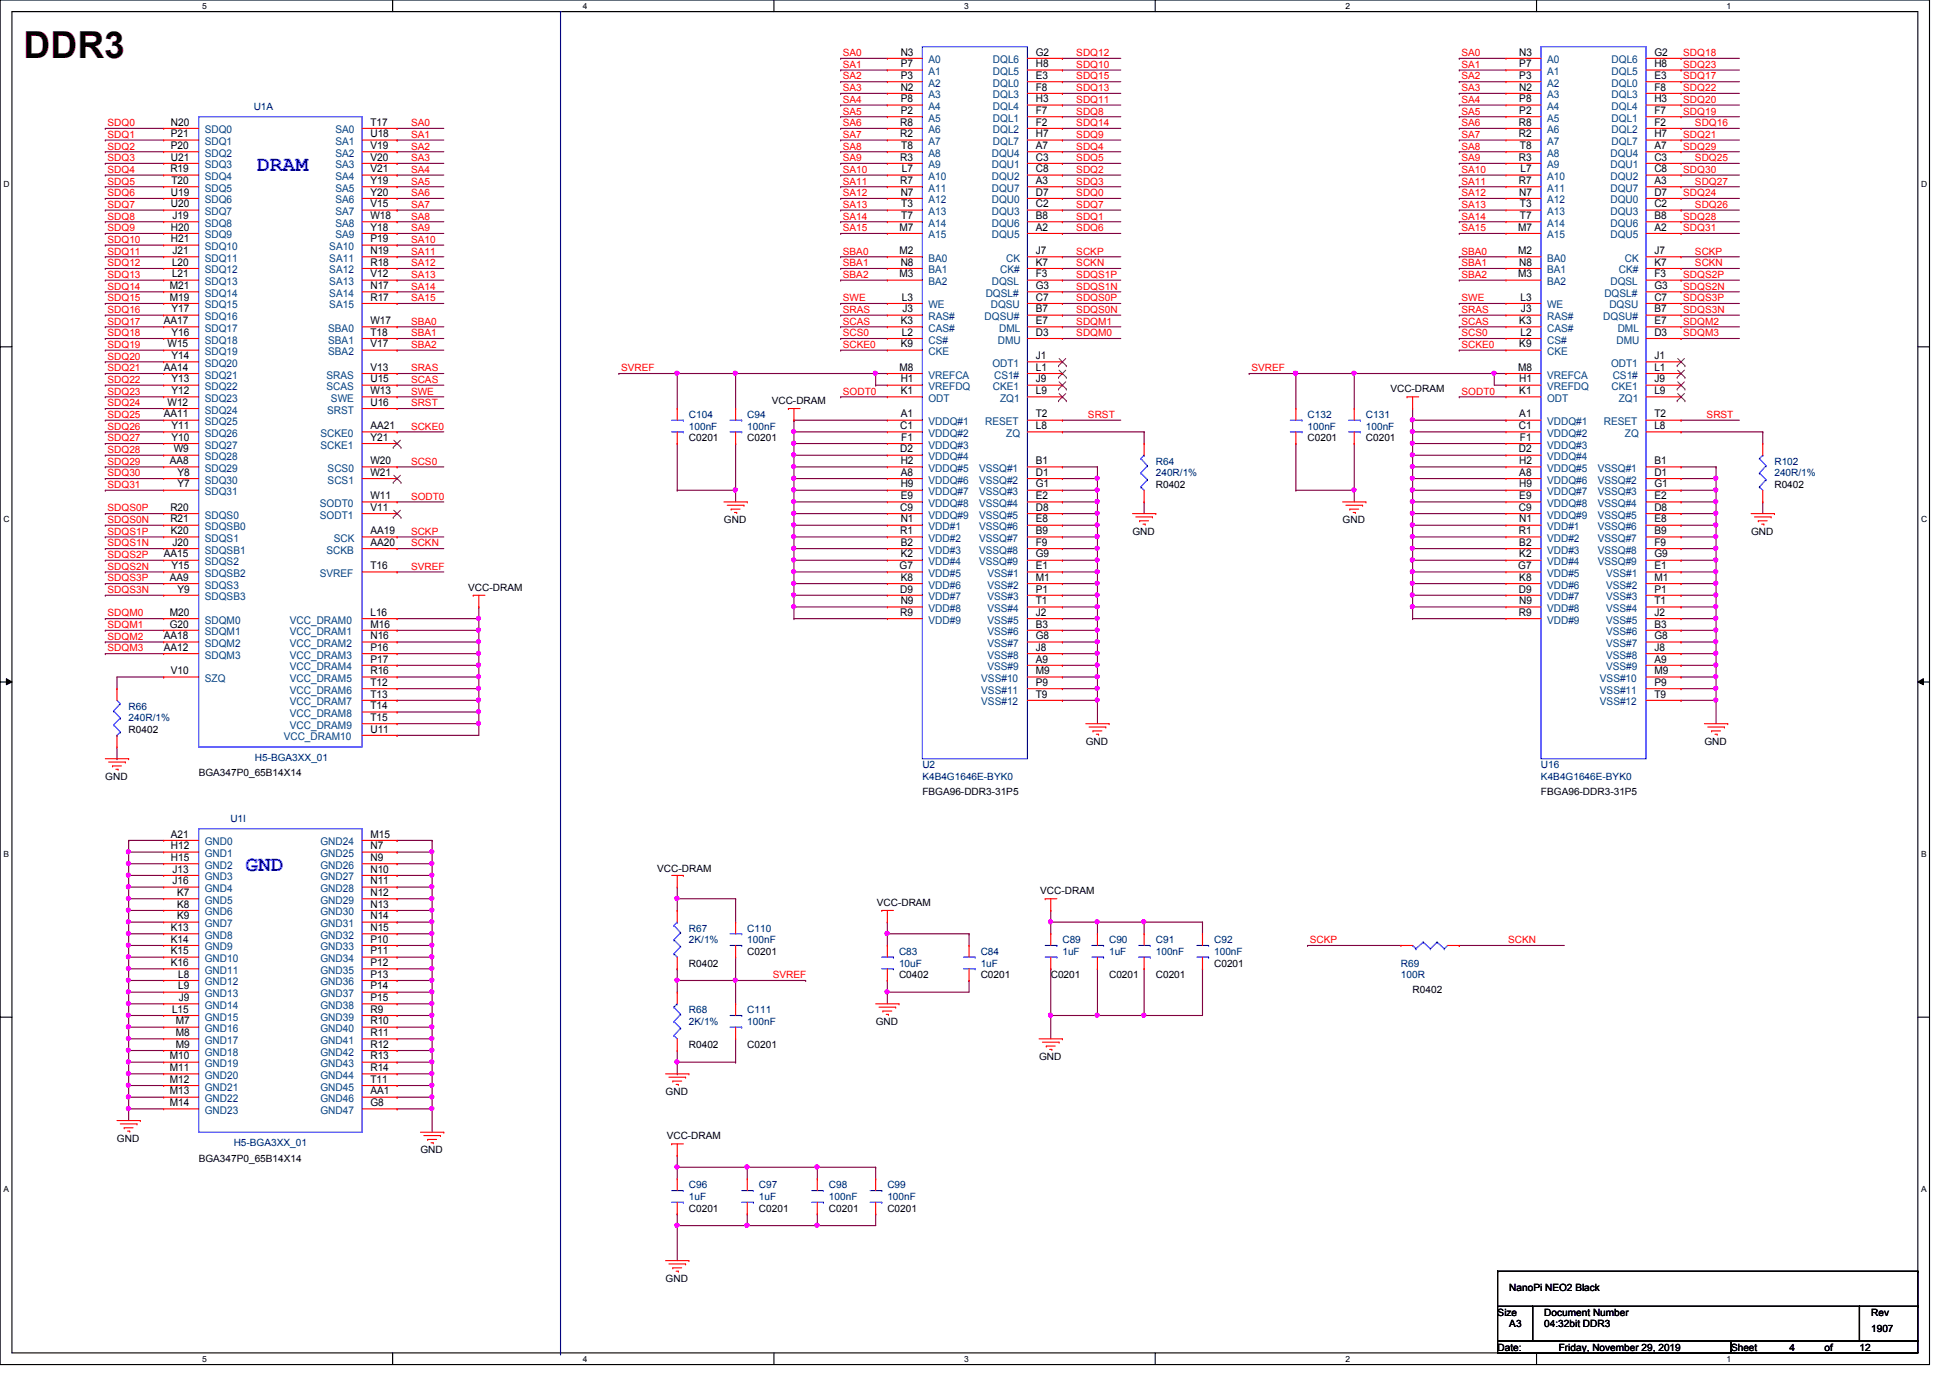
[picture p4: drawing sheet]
<svg xmlns="http://www.w3.org/2000/svg" width="297mm" height="210mm" viewBox="0 0 297 210" stroke-linecap="round" stroke-linejoin="round" font-family="sans-serif">
<defs><g id="words">
<text font-size="5.7" fill="#400000" x="3.6" y="8.8">DDR3</text>
<g font-size="3.3" fill="#00f">
<text x="39.2" y="26">DRAM</text>
<text x="37.4" y="132.7">GND</text>
</g>
<g font-size="1.6">
<text x="137.2" y="8.5">N3</text>
<text x="137.2" y="10.2">P7</text>
<text x="157.8" y="8.5">G2</text>
<text x="157.8" y="10.2">H8</text>
<text x="231.4" y="8.5">N3</text>
<text x="231.4" y="10.2">P7</text>
<text x="252" y="8.5">G2</text>
<text x="252" y="10.2">H8</text>
<text x="137.2" y="12">P3</text>
<text x="137.2" y="13.8">N2</text>
<text x="137.2" y="15.6">P8</text>
<text x="137.2" y="17.4">P2</text>
<text x="157.8" y="12">E3</text>
<text x="157.8" y="13.8">F8</text>
<text x="157.8" y="15.6">H3</text>
<text x="157.8" y="17.4">F7</text>
<text x="231.4" y="12">P3</text>
<text x="231.4" y="13.8">N2</text>
<text x="231.4" y="15.6">P8</text>
<text x="231.4" y="17.4">P2</text>
<text x="252" y="12">E3</text>
<text x="252" y="13.8">F8</text>
<text x="252" y="15.6">H3</text>
<text x="252" y="17.4">F7</text>
<text x="26" y="19.1">N20</text>
<text x="26" y="20.9">P21</text>
<text x="26" y="22.7">P20</text>
<text x="56.4" y="19.1">T17</text>
<text x="56.4" y="20.9">U18</text>
<text x="56.4" y="22.7">V19</text>
<text x="137.1" y="19.1">R8</text>
<text x="137.1" y="20.9">R2</text>
<text x="137.3" y="22.7">T8</text>
<text x="157.8" y="19.1">F2</text>
<text x="157.8" y="20.9">H7</text>
<text x="157.8" y="22.7">A7</text>
<text x="231.3" y="19.1">R8</text>
<text x="231.3" y="20.9">R2</text>
<text x="231.5" y="22.7">T8</text>
<text x="252" y="19.1">F2</text>
<text x="252" y="20.9">H7</text>
<text x="252" y="22.7">A7</text>
<text x="25.9" y="26.2">R19</text>
<text x="26" y="24.5">U21</text>
<text x="26" y="29.8">U19</text>
<text x="26.1" y="28">T20</text>
<text x="56.4" y="24.5">V20</text>
<text x="56.4" y="26.2">V21</text>
<text x="56.4" y="28">Y19</text>
<text x="56.4" y="29.8">Y20</text>
<text x="137.1" y="24.5">R3</text>
<text x="137.1" y="28">R7</text>
<text x="137.2" y="29.8">N7</text>
<text x="137.4" y="26.2">L7</text>
<text x="157.8" y="24.5">C3</text>
<text x="157.8" y="26.2">C8</text>
<text x="157.8" y="28">A3</text>
<text x="157.8" y="29.8">D7</text>
<text x="231.3" y="24.5">R3</text>
<text x="231.3" y="28">R7</text>
<text x="231.4" y="29.8">N7</text>
<text x="231.6" y="26.2">L7</text>
<text x="252" y="24.5">C3</text>
<text x="252" y="26.2">C8</text>
<text x="252" y="28">A3</text>
<text x="252" y="29.8">D7</text>
<text x="26" y="31.6">U20</text>
<text x="26" y="35.1">H20</text>
<text x="26.3" y="33.4">J19</text>
<text x="56.4" y="31.6">V15</text>
<text x="56.4" y="33.4">W18</text>
<text x="56.4" y="35.1">Y18</text>
<text x="137" y="35.1">M7</text>
<text x="137.3" y="31.6">T3</text>
<text x="137.3" y="33.4">T7</text>
<text x="157.8" y="31.6">C2</text>
<text x="157.8" y="33.4">B8</text>
<text x="157.8" y="35.1">A2</text>
<text x="231.3" y="35.1">M7</text>
<text x="231.5" y="31.6">T3</text>
<text x="231.5" y="33.4">T7</text>
<text x="252" y="31.6">C2</text>
<text x="252" y="33.4">B8</text>
<text x="252" y="35.1">A2</text>
<text x="26" y="36.9">H21</text>
<text x="26.2" y="40.5">L20</text>
<text x="26.3" y="38.7">J21</text>
<text x="56.4" y="36.9">P19</text>
<text x="56.4" y="38.7">N19</text>
<text x="56.4" y="40.5">R18</text>
<text x="137" y="38.7">M2</text>
<text x="137.2" y="40.5">N8</text>
<text x="157.8" y="38.7">J7</text>
<text x="157.8" y="40.5">K7</text>
<text x="231.3" y="38.7">M2</text>
<text x="231.4" y="40.5">N8</text>
<text x="252" y="38.7">J7</text>
<text x="252" y="40.5">K7</text>
<text x="25.9" y="44">M21</text>
<text x="25.9" y="45.8">M19</text>
<text x="26.1" y="47.6">Y17</text>
<text x="26.2" y="42.2">L21</text>
<text x="56.4" y="42.2">V12</text>
<text x="56.4" y="44">N17</text>
<text x="56.4" y="45.8">R17</text>
<text x="137" y="42.2">M3</text>
<text x="137.4" y="45.8">L3</text>
<text x="137.5" y="47.6">J3</text>
<text x="157.8" y="42.2">F3</text>
<text x="157.8" y="44">G3</text>
<text x="157.8" y="45.8">C7</text>
<text x="157.8" y="47.6">B7</text>
<text x="231.3" y="42.2">M3</text>
<text x="231.6" y="45.8">L3</text>
<text x="231.7" y="47.6">J3</text>
<text x="252" y="42.2">F3</text>
<text x="252" y="44">G3</text>
<text x="252" y="45.8">C7</text>
<text x="252" y="47.6">B7</text>
<text x="24.9" y="49.4">AA17</text>
<text x="25.5" y="52.9">W15</text>
<text x="26.1" y="51.1">Y16</text>
<text x="56.4" y="49.4">W17</text>
<text x="56.4" y="51.1">T18</text>
<text x="56.4" y="52.9">V17</text>
<text x="137.2" y="49.4">K3</text>
<text x="137.2" y="52.9">K9</text>
<text x="137.4" y="51.1">L2</text>
<text x="157.8" y="49.4">E7</text>
<text x="157.8" y="51.1">D3</text>
<text x="231.4" y="49.4">K3</text>
<text x="231.4" y="52.9">K9</text>
<text x="231.6" y="51.1">L2</text>
<text x="252" y="49.4">E7</text>
<text x="252" y="51.1">D3</text>
<text x="24.9" y="56.5">AA14</text>
<text x="26.1" y="54.7">Y14</text>
<text x="26.1" y="58.3">Y13</text>
<text x="56.4" y="56.5">V13</text>
<text x="56.4" y="58.3">U15</text>
<text x="137" y="56.5">M8</text>
<text x="137.2" y="58.3">H1</text>
<text x="157.8" y="54.7">J1</text>
<text x="157.8" y="56.5">L1</text>
<text x="157.8" y="58.3">J9</text>
<text x="231.3" y="56.5">M8</text>
<text x="231.4" y="58.3">H1</text>
<text x="252" y="54.7">J1</text>
<text x="252" y="56.5">L1</text>
<text x="252" y="58.3">J9</text>
<text x="24.9" y="63.6">AA11</text>
<text x="25.5" y="61.8">W12</text>
<text x="26.1" y="60">Y12</text>
<text x="26.1" y="65.4">Y11</text>
<text x="56.4" y="65.4">AA21</text>
<text x="56.4" y="60">W13</text>
<text x="56.4" y="61.8">U16</text>
<text x="137.1" y="65.4">C1</text>
<text x="137.2" y="60">K1</text>
<text x="137.2" y="63.6">A1</text>
<text x="157.8" y="60">L9</text>
<text x="157.8" y="65.4">L8</text>
<text x="157.8" y="63.6">T2</text>
<text x="231.3" y="65.4">C1</text>
<text x="231.4" y="60">K1</text>
<text x="231.4" y="63.6">A1</text>
<text x="252" y="60">L9</text>
<text x="252" y="65.4">L8</text>
<text x="252" y="63.6">T2</text>
<text x="25.9" y="70.7">AA8</text>
<text x="26.1" y="67.1">Y10</text>
<text x="26.5" y="68.9">W9</text>
<text x="56.4" y="67.1">Y21</text>
<text x="56.4" y="70.7">W20</text>
<text x="137.1" y="68.9">D2</text>
<text x="137.2" y="70.7">H2</text>
<text x="137.3" y="67.1">F1</text>
<text x="157.8" y="70.7">B1</text>
<text x="231.3" y="68.9">D2</text>
<text x="231.4" y="70.7">H2</text>
<text x="231.5" y="67.1">F1</text>
<text x="252" y="70.7">B1</text>
<text x="25.9" y="77.8">R20</text>
<text x="27" y="72.5">Y8</text>
<text x="27" y="74.3">Y7</text>
<text x="56.4" y="72.5">W21</text>
<text x="56.4" y="76">W11</text>
<text x="56.4" y="77.8">V11</text>
<text x="137.1" y="77.8">C9</text>
<text x="137.2" y="72.5">A8</text>
<text x="137.2" y="74.3">H9</text>
<text x="137.2" y="76">E9</text>
<text x="157.8" y="72.5">D1</text>
<text x="157.8" y="74.3">G1</text>
<text x="157.8" y="76">E2</text>
<text x="157.8" y="77.8">D8</text>
<text x="231.3" y="77.8">C9</text>
<text x="231.4" y="72.5">A8</text>
<text x="231.4" y="74.3">H9</text>
<text x="231.4" y="76">E9</text>
<text x="252" y="72.5">D1</text>
<text x="252" y="74.3">G1</text>
<text x="252" y="76">E2</text>
<text x="252" y="77.8">D8</text>
<text x="25.9" y="79.6">R21</text>
<text x="26" y="81.4">K20</text>
<text x="26.3" y="83.1">J20</text>
<text x="56.4" y="81.4">AA19</text>
<text x="56.4" y="83.1">AA20</text>
<text x="137.1" y="81.4">R1</text>
<text x="137.2" y="79.6">N1</text>
<text x="137.2" y="83.1">B2</text>
<text x="157.8" y="79.6">E8</text>
<text x="157.8" y="81.4">B9</text>
<text x="157.8" y="83.1">F9</text>
<text x="231.3" y="81.4">R1</text>
<text x="231.4" y="79.6">N1</text>
<text x="231.4" y="83.1">B2</text>
<text x="252" y="79.6">E8</text>
<text x="252" y="81.4">B9</text>
<text x="252" y="83.1">F9</text>
<text x="24.9" y="84.9">AA15</text>
<text x="25.9" y="88.5">AA9</text>
<text x="26.1" y="86.7">Y15</text>
<text x="56.4" y="86.7">T16</text>
<text x="137" y="86.7">G7</text>
<text x="137.2" y="84.9">K2</text>
<text x="137.2" y="88.5">K8</text>
<text x="157.8" y="84.9">G9</text>
<text x="157.8" y="86.7">E1</text>
<text x="157.8" y="88.5">M1</text>
<text x="231.3" y="86.7">G7</text>
<text x="231.4" y="84.9">K2</text>
<text x="231.4" y="88.5">K8</text>
<text x="252" y="84.9">G9</text>
<text x="252" y="86.7">E1</text>
<text x="252" y="88.5">M1</text>
<text x="25.9" y="93.8">M20</text>
<text x="25.9" y="95.6">G20</text>
<text x="27" y="90.3">Y9</text>
<text x="56.4" y="93.8">L16</text>
<text x="56.4" y="95.6">M16</text>
<text x="137.1" y="90.3">D9</text>
<text x="137.1" y="93.8">R9</text>
<text x="137.2" y="92">N9</text>
<text x="157.8" y="90.3">P1</text>
<text x="157.8" y="92">T1</text>
<text x="157.8" y="93.8">J2</text>
<text x="157.8" y="95.6">B3</text>
<text x="231.3" y="90.3">D9</text>
<text x="231.3" y="93.8">R9</text>
<text x="231.4" y="92">N9</text>
<text x="252" y="90.3">P1</text>
<text x="252" y="92">T1</text>
<text x="252" y="93.8">J2</text>
<text x="252" y="95.6">B3</text>
<text x="24.9" y="97.4">AA18</text>
<text x="24.9" y="99.1">AA12</text>
<text x="56.4" y="97.4">N16</text>
<text x="56.4" y="99.1">P16</text>
<text x="56.4" y="100.9">P17</text>
<text x="157.8" y="97.4">G8</text>
<text x="157.8" y="99.1">J8</text>
<text x="157.8" y="100.9">A9</text>
<text x="252" y="97.4">G8</text>
<text x="252" y="99.1">J8</text>
<text x="252" y="100.9">A9</text>
<text x="26" y="102.7">V10</text>
<text x="56.4" y="102.7">R16</text>
<text x="56.4" y="104.5">T12</text>
<text x="56.4" y="106.3">T13</text>
<text x="157.8" y="102.7">M9</text>
<text x="157.8" y="104.5">P9</text>
<text x="157.8" y="106.3">T9</text>
<text x="252" y="102.7">M9</text>
<text x="252" y="104.5">P9</text>
<text x="252" y="106.3">T9</text>
<text x="56.4" y="108">T14</text>
<text x="56.4" y="109.8">T15</text>
<text x="56.4" y="111.6">U11</text>
<text x="26" y="127.6">A21</text>
<text x="26" y="129.4">H12</text>
<text x="26" y="131.1">H15</text>
<text x="56.4" y="127.6">M15</text>
<text x="56.4" y="129.4">N7</text>
<text x="56.4" y="131.1">N9</text>
<text x="26.3" y="132.9">J13</text>
<text x="26.3" y="134.7">J16</text>
<text x="27" y="136.5">K7</text>
<text x="56.4" y="132.9">N10</text>
<text x="56.4" y="134.7">N11</text>
<text x="56.4" y="136.5">N12</text>
<text x="26" y="141.8">K13</text>
<text x="26" y="143.6">K14</text>
<text x="27" y="138.3">K8</text>
<text x="27" y="140">K9</text>
<text x="56.4" y="138.3">N13</text>
<text x="56.4" y="140">N14</text>
<text x="56.4" y="141.8">N15</text>
<text x="56.4" y="143.6">P10</text>
<text x="26" y="145.4">K15</text>
<text x="26" y="147.2">K16</text>
<text x="27.1" y="148.9">L8</text>
<text x="56.4" y="145.4">P11</text>
<text x="56.4" y="147.2">P12</text>
<text x="56.4" y="148.9">P13</text>
<text x="26.2" y="154.3">L15</text>
<text x="27.1" y="150.7">L9</text>
<text x="27.2" y="152.5">J9</text>
<text x="56.4" y="150.7">P14</text>
<text x="56.4" y="152.5">P15</text>
<text x="56.4" y="154.3">R9</text>
<text x="25.9" y="161.4">M10</text>
<text x="26.8" y="156">M7</text>
<text x="26.8" y="157.8">M8</text>
<text x="26.8" y="159.6">M9</text>
<text x="56.4" y="156">R10</text>
<text x="56.4" y="157.8">R11</text>
<text x="56.4" y="159.6">R12</text>
<text x="56.4" y="161.4">R13</text>
<text x="25.9" y="163.2">M11</text>
<text x="25.9" y="164.9">M12</text>
<text x="25.9" y="166.7">M13</text>
<text x="56.4" y="163.2">R14</text>
<text x="56.4" y="164.9">T11</text>
<text x="56.4" y="166.7">AA1</text>
<text x="25.9" y="168.5">M14</text>
<text x="56.4" y="168.5">G8</text>
</g>
<g font-size="1.6" fill="#004080">
<text x="141.4" y="9.7">A0</text>
<text x="141.4" y="11.4">A1</text>
<text x="151.3" y="9.7">DQL6</text>
<text x="151.3" y="11.4">DQL5</text>
<text x="235.7" y="9.7">A0</text>
<text x="235.7" y="11.4">A1</text>
<text x="245.5" y="9.7">DQL6</text>
<text x="245.5" y="11.4">DQL5</text>
<text x="141.4" y="13.2">A2</text>
<text x="141.4" y="15">A3</text>
<text x="141.4" y="16.8">A4</text>
<text x="151.3" y="13.2">DQL0</text>
<text x="151.3" y="15">DQL3</text>
<text x="151.3" y="16.8">DQL4</text>
<text x="235.7" y="13.2">A2</text>
<text x="235.7" y="15">A3</text>
<text x="235.7" y="16.8">A4</text>
<text x="245.5" y="13.2">DQL0</text>
<text x="245.5" y="15">DQL3</text>
<text x="245.5" y="16.8">DQL4</text>
<text x="31.2" y="20.3">SDQ0</text>
<text x="31.2" y="22.1">SDQ1</text>
<text x="31.2" y="23.9">SDQ2</text>
<text x="51.1" y="20.3">SA0</text>
<text x="51.1" y="22.1">SA1</text>
<text x="51.1" y="23.9">SA2</text>
<text x="141.4" y="18.5">A5</text>
<text x="141.4" y="20.3">A6</text>
<text x="141.4" y="22.1">A7</text>
<text x="141.4" y="23.9">A8</text>
<text x="151.1" y="23.9">DQU4</text>
<text x="151.3" y="18.5">DQL1</text>
<text x="151.3" y="20.3">DQL2</text>
<text x="151.3" y="22.1">DQL7</text>
<text x="235.7" y="18.5">A5</text>
<text x="235.7" y="20.3">A6</text>
<text x="235.7" y="22.1">A7</text>
<text x="235.7" y="23.9">A8</text>
<text x="245.3" y="23.9">DQU4</text>
<text x="245.5" y="18.5">DQL1</text>
<text x="245.5" y="20.3">DQL2</text>
<text x="245.5" y="22.1">DQL7</text>
<text x="31.2" y="25.7">SDQ3</text>
<text x="31.2" y="27.4">SDQ4</text>
<text x="31.2" y="29.2">SDQ5</text>
<text x="51.1" y="25.7">SA3</text>
<text x="51.1" y="27.4">SA4</text>
<text x="51.1" y="29.2">SA5</text>
<text x="141.4" y="25.7">A9</text>
<text x="141.4" y="27.4">A10</text>
<text x="141.4" y="29.2">A11</text>
<text x="151.1" y="25.7">DQU1</text>
<text x="151.1" y="27.4">DQU2</text>
<text x="151.1" y="29.2">DQU7</text>
<text x="235.7" y="25.7">A9</text>
<text x="235.7" y="27.4">A10</text>
<text x="235.7" y="29.2">A11</text>
<text x="245.3" y="25.7">DQU1</text>
<text x="245.3" y="27.4">DQU2</text>
<text x="245.3" y="29.2">DQU7</text>
<text x="31.2" y="31">SDQ6</text>
<text x="31.2" y="32.8">SDQ7</text>
<text x="31.2" y="34.5">SDQ8</text>
<text x="51.1" y="31">SA6</text>
<text x="51.1" y="32.8">SA7</text>
<text x="51.1" y="34.5">SA8</text>
<text x="141.4" y="31">A12</text>
<text x="141.4" y="32.8">A13</text>
<text x="141.4" y="34.5">A14</text>
<text x="151.1" y="31">DQU0</text>
<text x="151.1" y="32.8">DQU3</text>
<text x="151.1" y="34.5">DQU6</text>
<text x="235.7" y="31">A12</text>
<text x="235.7" y="32.8">A13</text>
<text x="235.7" y="34.5">A14</text>
<text x="245.3" y="31">DQU0</text>
<text x="245.3" y="32.8">DQU3</text>
<text x="245.3" y="34.5">DQU6</text>
<text x="31.2" y="36.3">SDQ9</text>
<text x="31.2" y="38.1">SDQ10</text>
<text x="31.2" y="39.9">SDQ11</text>
<text x="31.2" y="41.7">SDQ12</text>
<text x="50.2" y="38.1">SA10</text>
<text x="50.2" y="39.9">SA11</text>
<text x="50.2" y="41.7">SA12</text>
<text x="51.1" y="36.3">SA9</text>
<text x="141.4" y="36.3">A15</text>
<text x="141.4" y="39.9">BA0</text>
<text x="141.4" y="41.7">BA1</text>
<text x="151.1" y="36.3">DQU5</text>
<text x="152.4" y="41.7">CK#</text>
<text x="153.3" y="39.9">CK</text>
<text x="235.7" y="36.3">A15</text>
<text x="235.7" y="39.9">BA0</text>
<text x="235.7" y="41.7">BA1</text>
<text x="245.3" y="36.3">DQU5</text>
<text x="246.6" y="41.7">CK#</text>
<text x="247.5" y="39.9">CK</text>
<text x="31.2" y="43.4">SDQ13</text>
<text x="31.2" y="45.2">SDQ14</text>
<text x="31.2" y="47">SDQ15</text>
<text x="50.2" y="43.4">SA13</text>
<text x="50.2" y="45.2">SA14</text>
<text x="50.2" y="47">SA15</text>
<text x="141.4" y="43.4">BA2</text>
<text x="141.4" y="47">WE</text>
<text x="150.2" y="45.2">DQSL#</text>
<text x="150.9" y="47">DQSU</text>
<text x="151.1" y="43.4">DQSL</text>
<text x="235.7" y="43.4">BA2</text>
<text x="235.7" y="47">WE</text>
<text x="244.4" y="45.2">DQSL#</text>
<text x="245.1" y="47">DQSU</text>
<text x="245.3" y="43.4">DQSL</text>
<text x="31.2" y="48.8">SDQ16</text>
<text x="31.2" y="50.5">SDQ17</text>
<text x="31.2" y="52.3">SDQ18</text>
<text x="50" y="50.5">SBA0</text>
<text x="50" y="52.3">SBA1</text>
<text x="141.4" y="48.8">RAS#</text>
<text x="141.4" y="50.5">CAS#</text>
<text x="141.4" y="52.3">CS#</text>
<text x="150" y="48.8">DQSU#</text>
<text x="152" y="52.3">DMU</text>
<text x="152.2" y="50.5">DML</text>
<text x="235.7" y="48.8">RAS#</text>
<text x="235.7" y="50.5">CAS#</text>
<text x="235.7" y="52.3">CS#</text>
<text x="244.2" y="48.8">DQSU#</text>
<text x="246.2" y="52.3">DMU</text>
<text x="246.4" y="50.5">DML</text>
<text x="31.2" y="54.1">SDQ19</text>
<text x="31.2" y="55.9">SDQ20</text>
<text x="31.2" y="57.7">SDQ21</text>
<text x="31.2" y="59.4">SDQ22</text>
<text x="49.7" y="57.7">SRAS</text>
<text x="49.7" y="59.4">SCAS</text>
<text x="50" y="54.1">SBA2</text>
<text x="141.4" y="54.1">CKE</text>
<text x="141.4" y="57.7">VREFCA</text>
<text x="141.4" y="59.4">VREFDQ</text>
<text x="151.2" y="55.9">ODT1</text>
<text x="151.3" y="59.4">CKE1</text>
<text x="151.4" y="57.7">CS1#</text>
<text x="235.7" y="54.1">CKE</text>
<text x="235.7" y="57.7">VREFCA</text>
<text x="235.7" y="59.4">VREFDQ</text>
<text x="245.4" y="55.9">ODT1</text>
<text x="245.5" y="59.4">CKE1</text>
<text x="245.7" y="57.7">CS1#</text>
<text x="31.2" y="61.2">SDQ23</text>
<text x="31.2" y="63">SDQ24</text>
<text x="31.2" y="64.8">SDQ25</text>
<text x="49.8" y="63">SRST</text>
<text x="50.4" y="61.2">SWE</text>
<text x="141.4" y="61.2">ODT</text>
<text x="141.4" y="64.8">VDDQ#1</text>
<text x="150.1" y="64.8">RESET</text>
<text x="152.4" y="61.2">ZQ1</text>
<text x="235.7" y="61.2">ODT</text>
<text x="235.7" y="64.8">VDDQ#1</text>
<text x="244.3" y="64.8">RESET</text>
<text x="246.6" y="61.2">ZQ1</text>
<text x="31.2" y="66.5">SDQ26</text>
<text x="31.2" y="68.3">SDQ27</text>
<text x="31.2" y="70.1">SDQ28</text>
<text x="31.2" y="71.9">SDQ29</text>
<text x="48.8" y="66.5">SCKE0</text>
<text x="48.8" y="68.3">SCKE1</text>
<text x="49.9" y="71.9">SCS0</text>
<text x="141.4" y="66.5">VDDQ#2</text>
<text x="141.4" y="68.3">VDDQ#3</text>
<text x="141.4" y="70.1">VDDQ#4</text>
<text x="141.4" y="71.9">VDDQ#5</text>
<text x="149.1" y="71.9">VSSQ#1</text>
<text x="153.3" y="66.5">ZQ</text>
<text x="235.7" y="66.5">VDDQ#2</text>
<text x="235.7" y="68.3">VDDQ#3</text>
<text x="235.7" y="70.1">VDDQ#4</text>
<text x="235.7" y="71.9">VDDQ#5</text>
<text x="243.4" y="71.9">VSSQ#1</text>
<text x="247.5" y="66.5">ZQ</text>
<text x="31.2" y="73.7">SDQ30</text>
<text x="31.2" y="75.4">SDQ31</text>
<text x="48.7" y="77.2">SODT0</text>
<text x="49.9" y="73.7">SCS1</text>
<text x="141.4" y="73.7">VDDQ#6</text>
<text x="141.4" y="75.4">VDDQ#7</text>
<text x="141.4" y="77.2">VDDQ#8</text>
<text x="149.1" y="73.7">VSSQ#2</text>
<text x="149.1" y="75.4">VSSQ#3</text>
<text x="149.1" y="77.2">VSSQ#4</text>
<text x="235.7" y="73.7">VDDQ#6</text>
<text x="235.7" y="75.4">VDDQ#7</text>
<text x="235.7" y="77.2">VDDQ#8</text>
<text x="243.4" y="73.7">VSSQ#2</text>
<text x="243.4" y="75.4">VSSQ#3</text>
<text x="243.4" y="77.2">VSSQ#4</text>
<text x="31.2" y="79">SDQS0</text>
<text x="31.2" y="82.6">SDQS1</text>
<text x="31.2" y="80.8">SDQSB0</text>
<text x="48.7" y="79">SODT1</text>
<text x="50.8" y="82.6">SCK</text>
<text x="141.4" y="79">VDDQ#9</text>
<text x="141.4" y="82.6">VDD#2</text>
<text x="141.4" y="80.8">VDD#1</text>
<text x="149.1" y="79">VSSQ#5</text>
<text x="149.1" y="80.8">VSSQ#6</text>
<text x="149.1" y="82.6">VSSQ#7</text>
<text x="235.7" y="79">VDDQ#9</text>
<text x="235.7" y="82.6">VDD#2</text>
<text x="235.7" y="80.8">VDD#1</text>
<text x="243.4" y="79">VSSQ#5</text>
<text x="243.4" y="80.8">VSSQ#6</text>
<text x="243.4" y="82.6">VSSQ#7</text>
<text x="31.2" y="86.1">SDQS2</text>
<text x="31.2" y="89.7">SDQS3</text>
<text x="31.2" y="84.3">SDQSB1</text>
<text x="31.2" y="87.9">SDQSB2</text>
<text x="48.7" y="87.9">SVREF</text>
<text x="49.7" y="84.3">SCKB</text>
<text x="141.4" y="84.3">VDD#3</text>
<text x="141.4" y="86.1">VDD#4</text>
<text x="141.4" y="87.9">VDD#5</text>
<text x="141.4" y="89.7">VDD#6</text>
<text x="149.1" y="84.3">VSSQ#8</text>
<text x="149.1" y="86.1">VSSQ#9</text>
<text x="150.4" y="87.9">VSS#1</text>
<text x="150.4" y="89.7">VSS#2</text>
<text x="235.7" y="84.3">VDD#3</text>
<text x="235.7" y="86.1">VDD#4</text>
<text x="235.7" y="87.9">VDD#5</text>
<text x="235.7" y="89.7">VDD#6</text>
<text x="243.4" y="84.3">VSSQ#8</text>
<text x="243.4" y="86.1">VSSQ#9</text>
<text x="244.6" y="87.9">VSS#1</text>
<text x="244.6" y="89.7">VSS#2</text>
<text x="31.2" y="95">SDQM0</text>
<text x="31.2" y="91.4">SDQSB3</text>
<text x="44.2" y="95">VCC_DRAM0</text>
<text x="141.4" y="91.4">VDD#7</text>
<text x="141.4" y="93.2">VDD#8</text>
<text x="141.4" y="95">VDD#9</text>
<text x="150.4" y="91.4">VSS#3</text>
<text x="150.4" y="93.2">VSS#4</text>
<text x="150.4" y="95">VSS#5</text>
<text x="235.7" y="91.4">VDD#7</text>
<text x="235.7" y="93.2">VDD#8</text>
<text x="235.7" y="95">VDD#9</text>
<text x="244.6" y="91.4">VSS#3</text>
<text x="244.6" y="93.2">VSS#4</text>
<text x="244.6" y="95">VSS#5</text>
<text x="31.2" y="96.8">SDQM1</text>
<text x="31.2" y="98.6">SDQM2</text>
<text x="31.2" y="100.3">SDQM3</text>
<text x="44.2" y="96.8">VCC_DRAM1</text>
<text x="44.2" y="98.6">VCC_DRAM2</text>
<text x="44.2" y="100.3">VCC_DRAM3</text>
<text x="150.4" y="96.8">VSS#6</text>
<text x="150.4" y="98.6">VSS#7</text>
<text x="150.4" y="100.3">VSS#8</text>
<text x="244.6" y="96.8">VSS#6</text>
<text x="244.6" y="98.6">VSS#7</text>
<text x="244.6" y="100.3">VSS#8</text>
<text x="31.2" y="103.9">SZQ</text>
<text x="44.2" y="102.1">VCC_DRAM4</text>
<text x="44.2" y="103.9">VCC_DRAM5</text>
<text x="44.2" y="105.7">VCC_DRAM6</text>
<text x="44.2" y="107.4">VCC_DRAM7</text>
<text x="149.5" y="103.9">VSS#10</text>
<text x="149.5" y="105.7">VSS#11</text>
<text x="149.5" y="107.4">VSS#12</text>
<text x="150.4" y="102.1">VSS#9</text>
<text x="243.7" y="103.9">VSS#10</text>
<text x="243.7" y="105.7">VSS#11</text>
<text x="243.7" y="107.4">VSS#12</text>
<text x="244.6" y="102.1">VSS#9</text>
<text x="43.2" y="112.8">VCC_DRAM10</text>
<text x="44.2" y="109.2">VCC_DRAM8</text>
<text x="44.2" y="111">VCC_DRAM9</text>
<text x="31.2" y="128.8">GND0</text>
<text x="31.2" y="130.6">GND1</text>
<text x="48.8" y="128.8">GND24</text>
<text x="48.8" y="130.6">GND25</text>
<text x="31.2" y="132.3">GND2</text>
<text x="31.2" y="134.1">GND3</text>
<text x="31.2" y="135.9">GND4</text>
<text x="31.2" y="137.7">GND5</text>
<text x="48.8" y="132.3">GND26</text>
<text x="48.8" y="134.1">GND27</text>
<text x="48.8" y="135.9">GND28</text>
<text x="48.8" y="137.7">GND29</text>
<text x="31.2" y="139.4">GND6</text>
<text x="31.2" y="141.2">GND7</text>
<text x="31.2" y="143">GND8</text>
<text x="48.8" y="139.4">GND30</text>
<text x="48.8" y="141.2">GND31</text>
<text x="48.8" y="143">GND32</text>
<text x="31.2" y="144.8">GND9</text>
<text x="31.2" y="146.6">GND10</text>
<text x="31.2" y="148.3">GND11</text>
<text x="48.8" y="144.8">GND33</text>
<text x="48.8" y="146.6">GND34</text>
<text x="48.8" y="148.3">GND35</text>
<text x="31.2" y="150.1">GND12</text>
<text x="31.2" y="151.9">GND13</text>
<text x="31.2" y="153.7">GND14</text>
<text x="31.2" y="155.4">GND15</text>
<text x="48.8" y="150.1">GND36</text>
<text x="48.8" y="151.9">GND37</text>
<text x="48.8" y="153.7">GND38</text>
<text x="48.8" y="155.4">GND39</text>
<text x="31.2" y="157.2">GND16</text>
<text x="31.2" y="159">GND17</text>
<text x="31.2" y="160.8">GND18</text>
<text x="48.8" y="157.2">GND40</text>
<text x="48.8" y="159">GND41</text>
<text x="48.8" y="160.8">GND42</text>
<text x="31.2" y="162.6">GND19</text>
<text x="31.2" y="164.3">GND20</text>
<text x="31.2" y="166.1">GND21</text>
<text x="31.2" y="167.9">GND22</text>
<text x="48.8" y="162.6">GND43</text>
<text x="48.8" y="164.3">GND44</text>
<text x="48.8" y="166.1">GND45</text>
<text x="48.8" y="167.9">GND46</text>
<text x="31.2" y="169.7">GND23</text>
<text x="48.8" y="169.7">GND47</text>
</g>
<g font-size="1.5" fill="#f00">
<text x="128.4" y="8.6">SA0</text>
<text x="128.4" y="10.3">SA1</text>
<text x="164" y="8.6">SDQ12</text>
<text x="164" y="10.3">SDQ10</text>
<text x="222.6" y="8.6">SA0</text>
<text x="222.6" y="10.3">SA1</text>
<text x="256.4" y="8.6">SDQ18</text>
<text x="256.4" y="10.3">SDQ23</text>
<text x="128.4" y="12.1">SA2</text>
<text x="128.4" y="13.9">SA3</text>
<text x="128.4" y="15.7">SA4</text>
<text x="128.4" y="17.4">SA5</text>
<text x="164" y="17.4">SDQ8</text>
<text x="164" y="13.9">SDQ13</text>
<text x="164" y="15.7">SDQ11</text>
<text x="164" y="12.1">SDQ15</text>
<text x="222.6" y="12.1">SA2</text>
<text x="222.6" y="13.9">SA3</text>
<text x="222.6" y="15.7">SA4</text>
<text x="222.6" y="17.4">SA5</text>
<text x="256.4" y="12.1">SDQ17</text>
<text x="256.4" y="17.4">SDQ19</text>
<text x="256.4" y="15.7">SDQ20</text>
<text x="256.4" y="13.9">SDQ22</text>
<text x="16.4" y="19.2">SDQ0</text>
<text x="16.4" y="21">SDQ1</text>
<text x="16.4" y="22.8">SDQ2</text>
<text x="62.6" y="19.2">SA0</text>
<text x="62.6" y="21">SA1</text>
<text x="62.6" y="22.8">SA2</text>
<text x="128.4" y="19.2">SA6</text>
<text x="128.4" y="21">SA7</text>
<text x="128.4" y="22.8">SA8</text>
<text x="164" y="22.8">SDQ4</text>
<text x="164" y="21">SDQ9</text>
<text x="164" y="19.2">SDQ14</text>
<text x="222.6" y="19.2">SA6</text>
<text x="222.6" y="21">SA7</text>
<text x="222.6" y="22.8">SA8</text>
<text x="256.4" y="21">SDQ21</text>
<text x="256.4" y="22.8">SDQ29</text>
<text x="258.2" y="19.2">SDQ16</text>
<text x="16.4" y="24.6">SDQ3</text>
<text x="16.4" y="26.3">SDQ4</text>
<text x="16.4" y="28.1">SDQ5</text>
<text x="16.4" y="29.9">SDQ6</text>
<text x="62.6" y="24.6">SA3</text>
<text x="62.6" y="26.3">SA4</text>
<text x="62.6" y="28.1">SA5</text>
<text x="62.6" y="29.9">SA6</text>
<text x="128.4" y="24.6">SA9</text>
<text x="128.4" y="26.3">SA10</text>
<text x="128.4" y="28.1">SA11</text>
<text x="128.4" y="29.9">SA12</text>
<text x="164" y="28.1">SDQ3</text>
<text x="164" y="26.3">SDQ2</text>
<text x="164" y="24.6">SDQ5</text>
<text x="164" y="29.9">SDQ0</text>
<text x="222.6" y="24.6">SA9</text>
<text x="222.6" y="26.3">SA10</text>
<text x="222.6" y="28.1">SA11</text>
<text x="222.6" y="29.9">SA12</text>
<text x="256.4" y="29.9">SDQ24</text>
<text x="256.4" y="26.3">SDQ30</text>
<text x="258.2" y="24.6">SDQ25</text>
<text x="258.2" y="28.1">SDQ27</text>
<text x="16.4" y="31.7">SDQ7</text>
<text x="16.4" y="33.4">SDQ8</text>
<text x="16.4" y="35.2">SDQ9</text>
<text x="62.6" y="31.7">SA7</text>
<text x="62.6" y="33.4">SA8</text>
<text x="62.6" y="35.2">SA9</text>
<text x="128.4" y="31.7">SA13</text>
<text x="128.4" y="33.4">SA14</text>
<text x="128.4" y="35.2">SA15</text>
<text x="164" y="35.2">SDQ6</text>
<text x="164" y="33.4">SDQ1</text>
<text x="164" y="31.7">SDQ7</text>
<text x="222.6" y="31.7">SA13</text>
<text x="222.6" y="33.4">SA14</text>
<text x="222.6" y="35.2">SA15</text>
<text x="256.4" y="33.4">SDQ28</text>
<text x="256.4" y="35.2">SDQ31</text>
<text x="258.2" y="31.7">SDQ26</text>
<text x="16.4" y="37">SDQ10</text>
<text x="16.4" y="38.8">SDQ11</text>
<text x="16.4" y="40.6">SDQ12</text>
<text x="62.6" y="37">SA10</text>
<text x="62.6" y="38.8">SA11</text>
<text x="62.6" y="40.6">SA12</text>
<text x="128.4" y="38.8">SBA0</text>
<text x="128.4" y="40.6">SBA1</text>
<text x="164" y="38.8">SCKP</text>
<text x="164" y="40.6">SCKN</text>
<text x="222.6" y="38.8">SBA0</text>
<text x="222.6" y="40.6">SBA1</text>
<text x="258.2" y="38.8">SCKP</text>
<text x="258.2" y="40.6">SCKN</text>
<text x="16.4" y="42.3">SDQ13</text>
<text x="16.4" y="44.1">SDQ14</text>
<text x="16.4" y="45.9">SDQ15</text>
<text x="16.4" y="47.7">SDQ16</text>
<text x="62.6" y="42.3">SA13</text>
<text x="62.6" y="44.1">SA14</text>
<text x="62.6" y="45.9">SA15</text>
<text x="128.4" y="42.3">SBA2</text>
<text x="128.4" y="45.9">SWE</text>
<text x="128.4" y="47.7">SRAS</text>
<text x="164" y="45.9">SDQS0P</text>
<text x="164" y="47.7">SDQS0N</text>
<text x="164" y="42.3">SDQS1P</text>
<text x="164" y="44.1">SDQS1N</text>
<text x="222.6" y="42.3">SBA2</text>
<text x="222.6" y="45.9">SWE</text>
<text x="222.6" y="47.7">SRAS</text>
<text x="256.4" y="45.9">SDQS3P</text>
<text x="256.4" y="47.7">SDQS3N</text>
<text x="256.4" y="42.3">SDQS2P</text>
<text x="256.4" y="44.1">SDQS2N</text>
<text x="16.4" y="49.4">SDQ17</text>
<text x="16.4" y="51.2">SDQ18</text>
<text x="16.4" y="53">SDQ19</text>
<text x="62.6" y="49.4">SBA0</text>
<text x="62.6" y="51.2">SBA1</text>
<text x="62.6" y="53">SBA2</text>
<text x="128.4" y="49.4">SCAS</text>
<text x="128.4" y="51.2">SCS0</text>
<text x="128.4" y="53">SCKE0</text>
<text x="164" y="49.4">SDQM1</text>
<text x="164" y="51.2">SDQM0</text>
<text x="222.6" y="49.4">SCAS</text>
<text x="222.6" y="51.2">SCS0</text>
<text x="222.6" y="53">SCKE0</text>
<text x="256.4" y="49.4">SDQM2</text>
<text x="256.4" y="51.2">SDQM3</text>
<text x="16.4" y="54.8">SDQ20</text>
<text x="16.4" y="56.6">SDQ21</text>
<text x="16.4" y="58.3">SDQ22</text>
<text x="62.6" y="56.6">SRAS</text>
<text x="62.6" y="58.3">SCAS</text>
<text x="94.6" y="56.6">SVREF</text>
<text x="190.6" y="56.6">SVREF</text>
<text x="16.4" y="60.1">SDQ23</text>
<text x="16.4" y="61.9">SDQ24</text>
<text x="16.4" y="63.7">SDQ25</text>
<text x="16.4" y="65.4">SDQ26</text>
<text x="62.6" y="60.1">SWE</text>
<text x="62.6" y="61.9">SRST</text>
<text x="62.6" y="65.4">SCKE0</text>
<text x="128.4" y="60.1">SODT0</text>
<text x="165.7" y="63.7">SRST</text>
<text x="222.6" y="60.1">SODT0</text>
<text x="260" y="63.7">SRST</text>
<text x="16.4" y="67.2">SDQ27</text>
<text x="16.4" y="69">SDQ28</text>
<text x="16.4" y="70.8">SDQ29</text>
<text x="62.6" y="70.8">SCS0</text>
<text x="16.4" y="77.9">SDQS0P</text>
<text x="16.4" y="72.6">SDQ30</text>
<text x="16.4" y="74.3">SDQ31</text>
<text x="62.6" y="76.1">SODT0</text>
<text x="16.4" y="79.7">SDQS0N</text>
<text x="16.4" y="81.4">SDQS1P</text>
<text x="16.4" y="83.2">SDQS1N</text>
<text x="62.6" y="81.4">SCKP</text>
<text x="62.6" y="83.2">SCKN</text>
<text x="16.4" y="88.6">SDQS3P</text>
<text x="16.4" y="85">SDQS2P</text>
<text x="16.4" y="86.8">SDQS2N</text>
<text x="62.6" y="86.8">SVREF</text>
<text x="16.4" y="93.9">SDQM0</text>
<text x="16.4" y="95.7">SDQM1</text>
<text x="16.4" y="90.3">SDQS3N</text>
<text x="16.4" y="97.5">SDQM2</text>
<text x="16.4" y="99.2">SDQM3</text>
<text x="199.5" y="143.7">SCKP</text>
<text x="229.7" y="143.7">SCKN</text>
<text x="117.7" y="149">SVREF</text>
</g>
<g font-size="1.5" fill="#000080">
<text x="38.6" y="16.8">U1A</text>
<text x="104.9" y="63.7">C104</text>
<text x="104.9" y="65.4">100nF</text>
<text x="113.8" y="63.7">C94</text>
<text x="113.8" y="65.4">100nF</text>
<text x="199.2" y="63.7">C132</text>
<text x="199.2" y="65.4">100nF</text>
<text x="208.1" y="63.7">C131</text>
<text x="208.1" y="65.4">100nF</text>
<text x="176.1" y="70.8">R64</text>
<text x="270.3" y="70.8">R102</text>
<text x="176.1" y="72.6">240R/1%</text>
<text x="270.3" y="72.6">240R/1%</text>
<text x="19.6" y="108.1">R66</text>
<text x="19.6" y="109.9">240R/1%</text>
<text x="38.8" y="115.9">H5-BGA3XX_01</text>
<text x="140.5" y="117">U2</text>
<text x="140.5" y="118.8">K4B4G1646E-BYK0</text>
<text x="234.7" y="117">U16</text>
<text x="234.7" y="118.8">K4B4G1646E-BYK0</text>
<text x="35.1" y="125.2">U1I</text>
<text x="104.9" y="141.9">R67</text>
<text x="104.9" y="143.7">2K/1%</text>
<text x="113.8" y="141.9">C110</text>
<text x="113.8" y="143.7">100nF</text>
<text x="161.8" y="143.7">C89</text>
<text x="168.9" y="143.7">C90</text>
<text x="176.1" y="143.7">C91</text>
<text x="185" y="143.7">C92</text>
<text x="136.9" y="145.5">C83</text>
<text x="136.9" y="147.2">10uF</text>
<text x="149.4" y="145.5">C84</text>
<text x="149.4" y="147.2">1uF</text>
<text x="161.8" y="145.5">1uF</text>
<text x="168.9" y="145.5">1uF</text>
<text x="176.1" y="145.5">100nF</text>
<text x="185" y="145.5">100nF</text>
<text x="213.4" y="147.2">R69</text>
<text x="213.4" y="149">100R</text>
<text x="104.9" y="154.3">R68</text>
<text x="113.8" y="154.3">C111</text>
<text x="104.9" y="156.1">2K/1%</text>
<text x="113.8" y="156.1">100nF</text>
<text x="35.6" y="174.6">H5-BGA3XX_01</text>
<text x="104.9" y="181">C96</text>
<text x="104.9" y="182.8">1uF</text>
<text x="115.6" y="181">C97</text>
<text x="115.6" y="182.8">1uF</text>
<text x="126.3" y="181">C98</text>
<text x="126.3" y="182.8">100nF</text>
<text x="135.2" y="181">C99</text>
<text x="135.2" y="182.8">100nF</text>
</g>
<g font-size="1.5">
<text x="211.8" y="59.8">VCC-DRAM</text>
<text x="117.6" y="61.6">VCC-DRAM</text>
<text x="104.9" y="67.2">C0201</text>
<text x="113.8" y="67.2">C0201</text>
<text x="199.2" y="67.2">C0201</text>
<text x="208.1" y="67.2">C0201</text>
<text x="176.1" y="74.3">R0402</text>
<text x="270.3" y="74.3">R0402</text>
<text x="110.3" y="79.7">GND</text>
<text x="172.5" y="81.4">GND</text>
<text x="204.5" y="79.7">GND</text>
<text x="266.7" y="81.4">GND</text>
<text x="71.3" y="90">VCC-DRAM</text>
<text x="19.6" y="111.7">R0402</text>
<text x="165.4" y="113.5">GND</text>
<text x="259.6" y="113.5">GND</text>
<text x="16" y="118.8">GND</text>
<text x="30.3" y="118.3">BGA347P0_65B14X14</text>
<text x="140.5" y="121.1">FBGA96-DDR3-31P5</text>
<text x="234.7" y="121.1">FBGA96-DDR3-31P5</text>
<text x="100.1" y="132.8">VCC-DRAM</text>
<text x="158.5" y="136.2">VCC-DRAM</text>
<text x="133.6" y="138">VCC-DRAM</text>
<text x="104.9" y="147.2">R0402</text>
<text x="113.8" y="145.5">C0201</text>
<text x="136.9" y="149">C0402</text>
<text x="149.4" y="149">C0201</text>
<text x="160.1" y="149">C0201</text>
<text x="168.9" y="149">C0201</text>
<text x="176.1" y="149">C0201</text>
<text x="185" y="147.2">C0201</text>
<text x="215.2" y="151.3">R0402</text>
<text x="104.9" y="159.7">R0402</text>
<text x="113.8" y="159.7">C0201</text>
<text x="133.4" y="156.1">GND</text>
<text x="158.3" y="161.5">GND</text>
<text x="101.4" y="166.8">GND</text>
<text x="17.8" y="173.9">GND</text>
<text x="101.6" y="173.6">VCC-DRAM</text>
<text x="30.3" y="177">BGA347P0_65B14X14</text>
<text x="64" y="175.7">GND</text>
<text x="104.9" y="184.6">C0201</text>
<text x="115.6" y="184.6">C0201</text>
<text x="126.3" y="184.6">C0201</text>
<text x="135.2" y="184.6">C0201</text>
<text x="101.4" y="195.2">GND</text>
<text x="229.9" y="196.7">NanoPi NEO2 Black</text>
<text x="228.1" y="200.4">Size</text>
<text x="229.9" y="202.2">A3</text>
<text x="235.2" y="200.4">Document Number</text>
<text x="235.2" y="202.2">04:32bit DDR3</text>
<text x="285" y="202.9">1907</text>
<text x="285" y="200.4">Rev</text>
<text x="228.1" y="205.7">Date:</text>
<text x="237.4" y="205.7">Friday, November 29, 2019</text>
<text x="263.7" y="205.7">Sheet</text>
<text x="272.6" y="205.7">4</text>
<text x="277.9" y="205.7">of</text>
<text x="283.2" y="205.7">12</text>
</g>
<g font-size="1.3">
<text x="30.8" y="1.4">5</text>
<text x="88.8" y="1.4">4</text>
<text x="146.9" y="1.4">3</text>
<text x="204.9" y="1.4">2</text>
<text x="263" y="1.4">1</text>
<text x=".5" y="28.4">D</text>
<text x="292.6" y="28.4">D</text>
<text x=".5" y="79.5">C</text>
<text x="292.6" y="79.5">C</text>
<text x=".5" y="130.6">B</text>
<text x="292.6" y="130.6">B</text>
<text x=".5" y="181.6">A</text>
<text x="292.6" y="181.6">A</text>
<text x="30.8" y="207.5">5</text>
<text x="88.8" y="207.5">4</text>
<text x="146.9" y="207.5">3</text>
<text x="204.9" y="207.5">2</text>
<text x="263" y="207.5">1</text>
</g>
</g></defs>
<path d="M0 0h293.9v207.9h-293.9zM1.8 1.8h290.3v204.3h-290.3z" fill="none" stroke="#000" stroke-width=".17"/>
<g fill="#fff">
<path d="M30.8 .3h.7v1.4h-.7z"/>
<path d="M30.8 206.3h.7v1.5h-.7z"/>
</g>
<path d="M59.8 0v1.8M59.8 206.1v1.8" fill="none" stroke="#000" stroke-width=".17"/>
<g fill="#fff">
<path d="M88.8 .3h.6v1.4h-.6z"/>
<path d="M88.8 206.3h.6v1.5h-.6z"/>
</g>
<path d="M117.9 0v1.8M117.9 206.1v1.8" fill="none" stroke="#000" stroke-width=".17"/>
<g fill="#fff">
<path d="M146.9 .3h.6v1.4h-.6z"/>
<path d="M146.9 206.3h.6v1.5h-.6z"/>
</g>
<path d="M176 0v1.8M176 206.1v1.8" fill="none" stroke="#000" stroke-width=".17"/>
<g fill="#fff">
<path d="M204.9 .3h.7v1.4h-.7z"/>
<path d="M204.9 206.3h.7v1.5h-.7z"/>
</g>
<path d="M234.1 0v1.8M234.1 206.1v1.8" fill="none" stroke="#000" stroke-width=".17"/>
<g fill="#fff">
<path d="M263 .3h.7v1.4h-.7z"/>
<path d="M263 206.3h.7v1.5h-.7z"/>
<path d="M.5 27.3h1v1.4h-1z"/>
<path d="M292.6 27.3h1v1.4h-1z"/>
<path d="M.5 78.3h1v1.5h-1z"/>
<path d="M292.6 78.3h1v1.5h-1z"/>
</g>
<path d="M0 52.8h1.8M292.1 52.8h1.8" fill="none" stroke="#000" stroke-width=".17"/>
<g fill="#fff">
<path d="M.5 129.4h.9v1.4h-.9z"/>
<path d="M292.6 129.4h.9v1.4h-.9z"/>
</g>
<path d="M0 103.9h1.8M292.1 103.9h1.8" fill="none" stroke="#000" stroke-width=".17"/>
<path d="M1 103.4l.8 .5-.8 .4zM292.1 103.9l.9-.5v.9z" fill="#000"/>
<path d="M1 103.4l.8 .5-.8 .4zM292.1 103.9l.9-.5v.9z" fill="none" stroke="#000" stroke-width=".15"/>
<g fill="#fff">
<path d="M.5 180.4h.8v1.5h-.8z"/>
<path d="M292.6 180.4h.8v1.5h-.8z"/>
</g>
<path d="M0 154.9h1.8M292.1 154.9h1.8" fill="none" stroke="#000" stroke-width=".17"/>
<path d="M85.4 1.8v204.4M85.4 206.2h.1" fill="none" stroke="#00f" stroke-width=".17"/>
<path d="M19.6 135.1h.1M19.6 129.8h.1M19.6 129.8v1.8M19.6 135.1v1.8M65.8 135.1h.1M65.8 135.1v1.8M19.6 140.5h.1M19.6 142.2h.1M19.6 140.5v3.5" fill="none" stroke="#800040" stroke-width=".17"/>
<circle cx="19.5" cy="131.5" r=".31" fill="#f0f"/>
<circle cx="19.5" cy="131.5" r=".31" fill="none" stroke="#f0f" stroke-width=".17"/>
<circle cx="19.5" cy="129.7" r=".31" fill="#f0f"/>
<circle cx="19.5" cy="129.7" r=".31" fill="none" stroke="#f0f" stroke-width=".17"/>
<g fill="none" stroke="#800040" stroke-width=".17">
<path d="M19.6 131.6h.1M19.6 128h.1M19.6 136.9h.1M19.6 128v1.8M19.6 131.6v1.7M19.6 136.9v1.8M65.8 128h.1M65.8 128v1.8M19.6 152.9h.1M19.6 145.8h.1M19.6 151.1h.1M19.6 145.8v1.8"/>
<path d="M19.6 151.1v3.6M65.8 145.8h.1M65.8 144h.1M65.8 144v3.6M19.6 161.8h.1M19.6 161.8v1.8"/>
</g>
<circle cx="65.8" cy="145.7" r=".31" fill="#f0f"/>
<circle cx="65.8" cy="145.7" r=".31" fill="none" stroke="#f0f" stroke-width=".17"/>
<circle cx="65.8" cy="144" r=".31" fill="#f0f"/>
<circle cx="65.8" cy="144" r=".31" fill="none" stroke="#f0f" stroke-width=".17"/>
<path d="M19.6 154.7h.1M19.6 154.7v1.8M65.8 149.4h.1M65.8 149.4v1.7" fill="none" stroke="#800040" stroke-width=".17"/>
<circle cx="65.8" cy="151.1" r=".31" fill="#f0f"/>
<circle cx="65.8" cy="151.1" r=".31" fill="none" stroke="#f0f" stroke-width=".17"/>
<circle cx="65.8" cy="149.3" r=".31" fill="#f0f"/>
<circle cx="65.8" cy="149.3" r=".31" fill="none" stroke="#f0f" stroke-width=".17"/>
<path d="M19.6 133.3h.1M19.6 133.3v1.8M19.6 158.2h.1M19.6 149.4h.1M19.6 156.5h.1M19.6 149.4v1.7M19.6 156.5v5.3M19.6 160h.1" fill="none" stroke="#800040" stroke-width=".17"/>
<circle cx="19.5" cy="158.2" r=".31" fill="#f0f"/>
<circle cx="19.5" cy="158.2" r=".31" fill="none" stroke="#f0f" stroke-width=".17"/>
<circle cx="19.5" cy="156.4" r=".31" fill="#f0f"/>
<circle cx="19.5" cy="156.4" r=".31" fill="none" stroke="#f0f" stroke-width=".17"/>
<g fill="none" stroke="#800040" stroke-width=".17">
<path d="M19.6 138.7h.1M19.6 128h.1M19.6 129.8h.1M19.6 131.6h.1M19.6 133.3h.1M19.6 138.7v1.8M19.6 128h5.3M19.6 129.8h5.3M19.6 131.6h5.3M19.6 133.3h5.3M60.5 128h.1M60.5 128h5.3"/>
<path d="M19.6 147.6h.1M19.6 147.6v1.8"/>
</g>
<circle cx="19.5" cy="133.3" r=".31" fill="#f0f"/>
<circle cx="19.5" cy="133.3" r=".31" fill="none" stroke="#f0f" stroke-width=".17"/>
<path d="M19.6 135.1h.1M19.6 135.1h5.3" fill="none" stroke="#800040" stroke-width=".17"/>
<circle cx="19.5" cy="135.1" r=".31" fill="#f0f"/>
<circle cx="19.5" cy="135.1" r=".31" fill="none" stroke="#f0f" stroke-width=".17"/>
<path d="M19.6 136.9h.1M19.6 136.9h5.3" fill="none" stroke="#800040" stroke-width=".17"/>
<circle cx="19.5" cy="136.9" r=".31" fill="#f0f"/>
<circle cx="19.5" cy="136.9" r=".31" fill="none" stroke="#f0f" stroke-width=".17"/>
<path d="M19.6 138.7h.1M19.6 138.7h5.3" fill="none" stroke="#800040" stroke-width=".17"/>
<circle cx="19.5" cy="138.6" r=".31" fill="#f0f"/>
<circle cx="19.5" cy="138.6" r=".31" fill="none" stroke="#f0f" stroke-width=".17"/>
<path d="M19.6 140.5h.1M19.6 140.5h5.3" fill="none" stroke="#800040" stroke-width=".17"/>
<circle cx="19.5" cy="140.4" r=".31" fill="#f0f"/>
<circle cx="19.5" cy="140.4" r=".31" fill="none" stroke="#f0f" stroke-width=".17"/>
<path d="M19.6 142.2h.1M19.6 142.2h5.3" fill="none" stroke="#800040" stroke-width=".17"/>
<circle cx="19.5" cy="142.2" r=".31" fill="#f0f"/>
<circle cx="19.5" cy="142.2" r=".31" fill="none" stroke="#f0f" stroke-width=".17"/>
<path d="M19.6 144h.1M19.6 144h5.3" fill="none" stroke="#800040" stroke-width=".17"/>
<circle cx="19.5" cy="144" r=".31" fill="#f0f"/>
<circle cx="19.5" cy="144" r=".31" fill="none" stroke="#f0f" stroke-width=".17"/>
<path d="M19.6 145.8h.1M19.6 145.8h5.3" fill="none" stroke="#800040" stroke-width=".17"/>
<circle cx="19.5" cy="145.7" r=".31" fill="#f0f"/>
<circle cx="19.5" cy="145.7" r=".31" fill="none" stroke="#f0f" stroke-width=".17"/>
<path d="M19.6 147.6h.1M19.6 147.6h5.3" fill="none" stroke="#800040" stroke-width=".17"/>
<circle cx="19.5" cy="147.5" r=".31" fill="#f0f"/>
<circle cx="19.5" cy="147.5" r=".31" fill="none" stroke="#f0f" stroke-width=".17"/>
<path d="M19.6 149.4h.1M19.6 149.4h5.3" fill="none" stroke="#800040" stroke-width=".17"/>
<circle cx="19.5" cy="149.3" r=".31" fill="#f0f"/>
<circle cx="19.5" cy="149.3" r=".31" fill="none" stroke="#f0f" stroke-width=".17"/>
<path d="M19.6 151.1h.1M19.6 151.1h5.3" fill="none" stroke="#800040" stroke-width=".17"/>
<circle cx="19.5" cy="151.1" r=".31" fill="#f0f"/>
<circle cx="19.5" cy="151.1" r=".31" fill="none" stroke="#f0f" stroke-width=".17"/>
<path d="M19.6 152.9h.1M19.6 152.9h5.3" fill="none" stroke="#800040" stroke-width=".17"/>
<circle cx="19.5" cy="152.9" r=".31" fill="#f0f"/>
<circle cx="19.5" cy="152.9" r=".31" fill="none" stroke="#f0f" stroke-width=".17"/>
<path d="M19.6 154.7h.1M19.6 154.7h5.3" fill="none" stroke="#800040" stroke-width=".17"/>
<circle cx="19.5" cy="154.6" r=".31" fill="#f0f"/>
<circle cx="19.5" cy="154.6" r=".31" fill="none" stroke="#f0f" stroke-width=".17"/>
<path d="M19.6 156.5h.1M19.6 158.2h.1M19.6 156.5h5.3M19.6 158.2h5.3M19.6 160h.1M19.6 160h5.3" fill="none" stroke="#800040" stroke-width=".17"/>
<circle cx="19.5" cy="160" r=".31" fill="#f0f"/>
<circle cx="19.5" cy="160" r=".31" fill="none" stroke="#f0f" stroke-width=".17"/>
<path d="M19.6 161.8h.1M19.6 161.8h5.3" fill="none" stroke="#800040" stroke-width=".17"/>
<circle cx="19.5" cy="161.7" r=".31" fill="#f0f"/>
<circle cx="19.5" cy="161.7" r=".31" fill="none" stroke="#f0f" stroke-width=".17"/>
<path d="M19.6 163.6h.1M19.6 163.6h5.3" fill="none" stroke="#800040" stroke-width=".17"/>
<circle cx="19.5" cy="163.5" r=".31" fill="#f0f"/>
<circle cx="19.5" cy="163.5" r=".31" fill="none" stroke="#f0f" stroke-width=".17"/>
<path d="M19.6 165.4h.1M19.6 165.4h5.3" fill="none" stroke="#800040" stroke-width=".17"/>
<circle cx="19.5" cy="165.3" r=".31" fill="#f0f"/>
<circle cx="19.5" cy="165.3" r=".31" fill="none" stroke="#f0f" stroke-width=".17"/>
<path d="M60.5 129.8h.1M60.5 131.6h.1M60.5 133.3h.1M60.5 135.1h.1M60.5 136.9h.1M60.5 129.8h5.3M60.5 131.6h5.3M60.5 133.3h5.3M60.5 135.1h5.3M60.5 136.9h5.3" fill="none" stroke="#800040" stroke-width=".17"/>
<circle cx="65.8" cy="136.9" r=".31" fill="#f0f"/>
<circle cx="65.8" cy="136.9" r=".31" fill="none" stroke="#f0f" stroke-width=".17"/>
<path d="M60.5 138.7h.1M60.5 138.7h5.3" fill="none" stroke="#800040" stroke-width=".17"/>
<circle cx="65.8" cy="138.6" r=".31" fill="#f0f"/>
<circle cx="65.8" cy="138.6" r=".31" fill="none" stroke="#f0f" stroke-width=".17"/>
<path d="M60.5 140.5h.1M60.5 140.5h5.3" fill="none" stroke="#800040" stroke-width=".17"/>
<circle cx="65.8" cy="140.4" r=".31" fill="#f0f"/>
<circle cx="65.8" cy="140.4" r=".31" fill="none" stroke="#f0f" stroke-width=".17"/>
<path d="M60.5 142.2h.1M60.5 142.2h5.3" fill="none" stroke="#800040" stroke-width=".17"/>
<circle cx="65.8" cy="142.2" r=".31" fill="#f0f"/>
<circle cx="65.8" cy="142.2" r=".31" fill="none" stroke="#f0f" stroke-width=".17"/>
<path d="M60.5 144h.1M60.5 145.8h.1M60.5 147.6h.1M60.5 144h5.3M60.5 145.8h5.3M60.5 147.6h5.3" fill="none" stroke="#800040" stroke-width=".17"/>
<circle cx="65.8" cy="147.5" r=".31" fill="#f0f"/>
<circle cx="65.8" cy="147.5" r=".31" fill="none" stroke="#f0f" stroke-width=".17"/>
<path d="M60.5 149.4h.1M60.5 151.1h.1M60.5 152.9h.1M60.5 149.4h5.3M60.5 151.1h5.3M60.5 152.9h5.3" fill="none" stroke="#800040" stroke-width=".17"/>
<circle cx="65.8" cy="152.9" r=".31" fill="#f0f"/>
<circle cx="65.8" cy="152.9" r=".31" fill="none" stroke="#f0f" stroke-width=".17"/>
<g fill="none" stroke="#800040" stroke-width=".17">
<path d="M65.8 133.3h.1M65.8 133.3v1.8M19.6 144h.1M19.6 144v1.8M60.5 154.7h.1M60.5 156.5h.1M60.5 158.2h.1M60.5 154.7h5.3M60.5 156.5h5.3M60.5 158.2h5.3M19.6 165.4h.1M19.6 163.6h.1"/>
<path d="M19.6 163.6v3.5M60.5 160h.1M60.5 161.8h.1M60.5 163.6h.1M60.5 165.4h.1M60.5 160h5.3M60.5 161.8h5.3M60.5 163.6h5.3M60.5 165.4h5.3M65.8 167.1h.1M65.8 167.1v1.8"/>
</g>
<circle cx="65.8" cy="135.1" r=".31" fill="#f0f"/>
<circle cx="65.8" cy="135.1" r=".31" fill="none" stroke="#f0f" stroke-width=".17"/>
<circle cx="65.8" cy="133.3" r=".31" fill="#f0f"/>
<circle cx="65.8" cy="133.3" r=".31" fill="none" stroke="#f0f" stroke-width=".17"/>
<path d="M65.8 131.6h.1M65.8 129.8h.1M65.8 129.8v3.5" fill="none" stroke="#800040" stroke-width=".17"/>
<circle cx="65.8" cy="131.5" r=".31" fill="#f0f"/>
<circle cx="65.8" cy="131.5" r=".31" fill="none" stroke="#f0f" stroke-width=".17"/>
<circle cx="65.8" cy="129.7" r=".31" fill="#f0f"/>
<circle cx="65.8" cy="129.7" r=".31" fill="none" stroke="#f0f" stroke-width=".17"/>
<path d="M65.8 160h.1M65.8 160v1.8" fill="none" stroke="#800040" stroke-width=".17"/>
<circle cx="65.8" cy="161.7" r=".31" fill="#f0f"/>
<circle cx="65.8" cy="161.7" r=".31" fill="none" stroke="#f0f" stroke-width=".17"/>
<circle cx="65.8" cy="160" r=".31" fill="#f0f"/>
<circle cx="65.8" cy="160" r=".31" fill="none" stroke="#f0f" stroke-width=".17"/>
<path d="M65.8 158.2h.1M65.8 156.5h.1M65.8 156.5v3.5" fill="none" stroke="#800040" stroke-width=".17"/>
<circle cx="65.8" cy="158.2" r=".31" fill="#f0f"/>
<circle cx="65.8" cy="158.2" r=".31" fill="none" stroke="#f0f" stroke-width=".17"/>
<circle cx="65.8" cy="156.4" r=".31" fill="#f0f"/>
<circle cx="65.8" cy="156.4" r=".31" fill="none" stroke="#f0f" stroke-width=".17"/>
<path d="M65.8 154.7h.1M65.8 154.7v1.8" fill="none" stroke="#800040" stroke-width=".17"/>
<circle cx="65.8" cy="154.6" r=".31" fill="#f0f"/>
<circle cx="65.8" cy="154.6" r=".31" fill="none" stroke="#f0f" stroke-width=".17"/>
<path d="M65.8 138.7h.1M65.8 136.9h.1M65.8 136.9v7.1M65.8 152.9h.1M65.8 142.2h.1M65.8 140.5h.1M65.8 152.9v1.8M65.8 163.6h.1M65.8 161.8h.1M65.8 161.8v3.6" fill="none" stroke="#800040" stroke-width=".17"/>
<circle cx="65.8" cy="163.5" r=".31" fill="#f0f"/>
<circle cx="65.8" cy="163.5" r=".31" fill="none" stroke="#f0f" stroke-width=".17"/>
<path d="M65.8 151.1h.1M65.8 147.6h.1M65.8 147.6v1.8M65.8 151.1v1.8M19.6 167.1h.1M19.6 167.1h5.3M60.5 167.1h.1M60.5 167.1h5.3" fill="none" stroke="#800040" stroke-width=".17"/>
<circle cx="19.5" cy="167.1" r=".31" fill="#f0f"/>
<circle cx="19.5" cy="167.1" r=".31" fill="none" stroke="#f0f" stroke-width=".17"/>
<path d="M19.6 167.1h.1M19.6 168.9h.1M19.6 167.1v1.8M19.6 168.9h5.3" fill="none" stroke="#800040" stroke-width=".17"/>
<circle cx="19.5" cy="168.9" r=".31" fill="#f0f"/>
<circle cx="19.5" cy="168.9" r=".31" fill="none" stroke="#f0f" stroke-width=".17"/>
<path d="M19.6 168.9h.1M19.6 168.9v1.8M60.5 168.9h.1M60.5 168.9h5.3M65.8 168.9h.1M65.8 168.9v3.6" fill="none" stroke="#800040" stroke-width=".17"/>
<circle cx="65.8" cy="168.9" r=".31" fill="#f0f"/>
<circle cx="65.8" cy="168.9" r=".31" fill="none" stroke="#f0f" stroke-width=".17"/>
<g fill="none" stroke="#800040" stroke-width=".17">
<path d="M60.5 19.6h.1M60.5 19.6h7.1M60.5 21.3h.1M60.5 23.1h.1M60.5 24.9h.1M60.5 26.7h.1M60.5 28.4h.1M60.5 30.2h.1M60.5 32h.1M60.5 33.8h.1M60.5 35.6h.1M60.5 37.3h.1"/>
<path d="M60.5 39.1h.1M60.5 21.3h7.1M60.5 23.1h7.1M60.5 24.9h7.1M60.5 26.7h7.1M60.5 28.4h7.1M60.5 30.2h7.1M60.5 32h7.1M60.5 33.8h7.1M60.5 35.6h7.1M60.5 37.3h7.1M60.5 39.1h7.1"/>
<path d="M60.5 40.9h.1M60.5 42.7h.1M60.5 44.4h.1M60.5 46.2h.1M60.5 49.8h.1M60.5 51.6h.1M60.5 53.3h.1M60.5 56.9h.1M60.5 58.7h.1M60.5 40.9h7.1M60.5 42.7h7.1M60.5 44.4h7.1"/>
<path d="M60.5 46.2h7.1M60.5 49.8h7.1M60.5 51.6h7.1M60.5 53.3h7.1M60.5 56.9h7.1M60.5 58.7h7.1M60.5 60.5h.1M60.5 62.2h.1M60.5 65.8h.1M60.5 71.1h.1M60.5 76.5h.1M60.5 60.5h7.1"/>
<path d="M60.5 62.2h7.1M60.5 65.8h7.1M60.5 71.1h7.1M60.5 76.5h7.1M60.5 81.8h.1M60.5 83.6h.1M60.5 87.1h.1M60.5 81.8h7.1M60.5 83.6h7.1M60.5 87.1h7.1M72.9 92.5h.1M72.9 92.5v1.7"/>
<path d="M60.5 112h.1M72.9 110.2h.1M72.9 110.2v1.8h-12.4"/>
</g>
<circle cx="72.9" cy="94.2" r=".31" fill="#f0f"/>
<circle cx="72.9" cy="94.2" r=".31" fill="none" stroke="#f0f" stroke-width=".17"/>
<path d="M60.5 96h.1M60.5 96h12.4M72.9 104.9h.1M72.9 104.9v1.8" fill="none" stroke="#800040" stroke-width=".17"/>
<circle cx="72.9" cy="106.6" r=".31" fill="#f0f"/>
<circle cx="72.9" cy="106.6" r=".31" fill="none" stroke="#f0f" stroke-width=".17"/>
<circle cx="72.9" cy="104.8" r=".31" fill="#f0f"/>
<circle cx="72.9" cy="104.8" r=".31" fill="none" stroke="#f0f" stroke-width=".17"/>
<path d="M60.5 94.2h.1M60.5 97.8h.1M60.5 99.6h.1M60.5 94.2h12.4M60.5 97.8h12.4M60.5 99.6h12.4M60.5 101.3h.1M60.5 101.3h12.4" fill="none" stroke="#800040" stroke-width=".17"/>
<circle cx="72.9" cy="101.3" r=".31" fill="#f0f"/>
<circle cx="72.9" cy="101.3" r=".31" fill="none" stroke="#f0f" stroke-width=".17"/>
<path d="M60.5 103.1h.1M60.5 103.1h12.4" fill="none" stroke="#800040" stroke-width=".17"/>
<circle cx="72.9" cy="103.1" r=".31" fill="#f0f"/>
<circle cx="72.9" cy="103.1" r=".31" fill="none" stroke="#f0f" stroke-width=".17"/>
<g fill="none" stroke="#800040" stroke-width=".17">
<path d="M16 19.6h.1M16 19.6h8.9M16 21.3h.1M16 23.1h.1M16 24.9h.1M16 26.7h.1M16 28.4h.1M16 30.2h.1M16 32h.1M16 33.8h.1M16 35.6h.1M16 37.3h.1"/>
<path d="M16 39.1h.1M16 21.3h8.9M16 23.1h8.9M16 24.9h8.9M16 26.7h8.9M16 28.4h8.9M16 30.2h8.9M16 32h8.9M16 33.8h8.9M16 35.6h8.9M16 37.3h8.9M16 39.1h8.9"/>
<path d="M16 40.9h.1M16 42.7h.1M16 44.4h.1M16 46.2h.1M16 40.9h8.9M16 42.7h8.9M16 44.4h8.9M16 46.2h8.9M16 78.2h.1M16 78.2h8.9M120.9 64h.1M120.9 71.1h.1"/>
<path d="M120.9 65.8h.1M120.9 64v3.6M120.9 71.1v1.8M161.8 65.8h.1M161.8 65.8h12.5M16 80h.1M16 81.8h.1M16 83.6h.1M16 94.2h.1M16 96h.1M16 80h8.9M16 81.8h8.9"/>
<path d="M16 83.6h8.9M16 94.2h8.9M16 96h8.9M120.9 83.6h.1M120.9 83.6v1.7M17.8 115.6h.1M17.8 113.8v1.8M17.8 103.1h7.1M24.9 103.1h.1M60.5 104.9h.1M60.5 106.7h.1M60.5 108.5h.1"/>
<path d="M60.5 110.2h.1M60.5 104.9h12.4M60.5 106.7h12.4M60.5 110.2h12.4M72.9 106.7h.1M72.9 106.7v1.8h-12.4"/>
</g>
<circle cx="120.9" cy="67.5" r=".31" fill="#f0f"/>
<circle cx="120.9" cy="67.5" r=".31" fill="none" stroke="#f0f" stroke-width=".17"/>
<circle cx="120.9" cy="65.7" r=".31" fill="#f0f"/>
<circle cx="120.9" cy="65.7" r=".31" fill="none" stroke="#f0f" stroke-width=".17"/>
<path d="M120.9 78.2h.1M120.9 78.2v1.8" fill="none" stroke="#800040" stroke-width=".17"/>
<circle cx="120.9" cy="80" r=".31" fill="#f0f"/>
<circle cx="120.9" cy="80" r=".31" fill="none" stroke="#f0f" stroke-width=".17"/>
<circle cx="120.9" cy="78.2" r=".31" fill="#f0f"/>
<circle cx="120.9" cy="78.2" r=".31" fill="none" stroke="#f0f" stroke-width=".17"/>
<g fill="none" stroke="#800040" stroke-width=".17">
<path d="M120.9 72.9h.1M120.9 76.5h.1M120.9 74.7h.1M120.9 69.3h.1M120.9 67.6h.1M120.9 64h.1M120.9 67.6v3.5M120.9 72.9v5.3M120.9 64h14.3M120.9 92.5h.1M120.9 87.1h.1M120.9 85.3h.1"/>
<path d="M120.9 81.8h.1M120.9 88.9h.1M120.9 80h.1M120.9 92.5h14.3M120.9 80v3.6M120.9 85.3v5.4M167.2 104.9h.1M167.2 104.9v1.8"/>
</g>
<circle cx="167.1" cy="106.6" r=".31" fill="#f0f"/>
<circle cx="167.1" cy="106.6" r=".31" fill="none" stroke="#f0f" stroke-width=".17"/>
<circle cx="167.1" cy="104.8" r=".31" fill="#f0f"/>
<circle cx="167.1" cy="104.8" r=".31" fill="none" stroke="#f0f" stroke-width=".17"/>
<path d="M120.9 92.5h.1M120.9 92.5v1.7" fill="none" stroke="#800040" stroke-width=".17"/>
<circle cx="120.9" cy="92.4" r=".31" fill="#f0f"/>
<circle cx="120.9" cy="92.4" r=".31" fill="none" stroke="#f0f" stroke-width=".17"/>
<path d="M167.2 76.5h.1M167.2 78.2h.1M167.2 76.5v3.5M174.3 76.5h.1M174.3 76.5v1.7" fill="none" stroke="#800040" stroke-width=".17"/>
<circle cx="167.1" cy="80" r=".31" fill="#f0f"/>
<circle cx="167.1" cy="80" r=".31" fill="none" stroke="#f0f" stroke-width=".17"/>
<circle cx="167.1" cy="78.2" r=".31" fill="#f0f"/>
<circle cx="167.1" cy="78.2" r=".31" fill="none" stroke="#f0f" stroke-width=".17"/>
<g fill="none" stroke="#800040" stroke-width=".17">
<path d="M128.1 8.9h.1M128.1 10.7h.1M128.1 12.4h.1M128.1 14.2h.1M128.1 16h.1M128.1 17.8h.1M128.1 19.6h.1M128.1 8.9h7.1M128.1 10.7h7.1M128.1 12.4h7.1M128.1 14.2h7.1M128.1 16h7.1"/>
<path d="M128.1 17.8h7.1M128.1 19.6h7.1M128.1 21.3h.1M128.1 23.1h.1M128.1 24.9h.1M128.1 26.7h.1M128.1 28.4h.1M128.1 30.2h.1M128.1 32h.1M128.1 33.8h.1M128.1 35.6h.1M128.1 39.1h.1"/>
<path d="M128.1 21.3h7.1M128.1 23.1h7.1M128.1 24.9h7.1M128.1 26.7h7.1M128.1 28.4h7.1M128.1 30.2h7.1M128.1 32h7.1M128.1 33.8h7.1M128.1 35.6h7.1M128.1 39.1h7.1M112.1 56.9h.1M112.1 56.9h21.3"/>
<path d="M128.1 40.9h.1M128.1 42.7h.1M128.1 46.2h.1M128.1 49.8h.1M128.1 48h.1M128.1 51.6h.1M128.1 53.3h.1M128.1 40.9h7.1M128.1 42.7h7.1M128.1 46.2h7.1M128.1 49.8h7.1M128.1 48h7.1"/>
<path d="M128.1 51.6h7.1M128.1 53.3h7.1M167.2 71.1h.1M167.2 74.7h.1M167.2 72.9h.1M167.2 71.1v5.4M167.2 85.3h.1M167.2 96h.1M167.2 92.5h.1M167.2 83.6h.1M167.2 90.7h.1M167.2 81.8h.1"/>
<path d="M167.2 88.9h.1M167.2 99.6h.1M167.2 80h.1M167.2 87.1h.1M167.2 97.8h.1M167.2 94.2h.1M167.2 80v24.9M167.2 103.1h.1M167.2 101.3h.1M167.2 106.7h.1M167.2 106.7v3.5"/>
</g>
<circle cx="133.3" cy="56.8" r=".31" fill="#f0f"/>
<circle cx="133.3" cy="56.8" r=".31" fill="none" stroke="#f0f" stroke-width=".17"/>
<g fill="none" stroke="#800040" stroke-width=".17">
<path d="M161.8 39.1h.1M161.8 39.1h8.9M112.1 56.9h.1M112.1 56.9v5.3M161.8 40.9h.1M161.8 49.8h.1M161.8 51.6h.1M161.8 40.9h8.9M161.8 49.8h8.9M161.8 51.6h8.9M112.1 74.7h.1M112.1 74.7v1.8"/>
<path d="M128.1 60.5h.1M128.1 60.5h7.1M161.8 64h.1M161.8 64h8.9M135.2 151.1h.1M135.2 151.1h12.4"/>
</g>
<circle cx="135.1" cy="151.1" r=".31" fill="#f0f"/>
<circle cx="135.1" cy="151.1" r=".31" fill="none" stroke="#f0f" stroke-width=".17"/>
<path d="M160.1 154.7h.1M160.1 154.7h7.1" fill="none" stroke="#800040" stroke-width=".17"/>
<circle cx="167.1" cy="154.6" r=".31" fill="#f0f"/>
<circle cx="167.1" cy="154.6" r=".31" fill="none" stroke="#f0f" stroke-width=".17"/>
<path d="M167.2 154.7h.1M167.2 147.6h.1M167.2 140.5h.1M167.2 154.7h7.1M167.2 147.6v7.1M167.2 140.5h7.1" fill="none" stroke="#800040" stroke-width=".17"/>
<circle cx="174.2" cy="140.4" r=".31" fill="#f0f"/>
<circle cx="174.2" cy="140.4" r=".31" fill="none" stroke="#f0f" stroke-width=".17"/>
<path d="M160.1 154.7h.1M160.1 154.7v3.5M183.2 140.5h.1M183.2 140.5v1.7" fill="none" stroke="#800040" stroke-width=".17"/>
<circle cx="160" cy="154.6" r=".31" fill="#f0f"/>
<circle cx="160" cy="154.6" r=".31" fill="none" stroke="#f0f" stroke-width=".17"/>
<path d="M160.1 147.6h.1M160.1 147.6v7.1M174.3 154.7h.1M174.3 154.7h8.9" fill="none" stroke="#800040" stroke-width=".17"/>
<circle cx="174.2" cy="154.6" r=".31" fill="#f0f"/>
<circle cx="174.2" cy="154.6" r=".31" fill="none" stroke="#f0f" stroke-width=".17"/>
<path d="M160.1 140.5h.1M160.1 140.5h7.1M174.3 140.5h.1M174.3 147.6h.1M174.3 140.5h8.9M174.3 147.6v7.1M183.2 147.6h.1M183.2 147.6v7.1" fill="none" stroke="#800040" stroke-width=".17"/>
<circle cx="167.1" cy="140.4" r=".31" fill="#f0f"/>
<circle cx="167.1" cy="140.4" r=".31" fill="none" stroke="#f0f" stroke-width=".17"/>
<circle cx="160" cy="140.4" r=".31" fill="#f0f"/>
<circle cx="160" cy="140.4" r=".31" fill="none" stroke="#f0f" stroke-width=".17"/>
<path d="M103.2 149.4h.1M103.2 149.4v1.7M103.2 149.4h8.9M112.1 149.4h.1M135.2 151.1h.1M135.2 151.1v1.8M147.6 149.4h.1M147.6 149.4v1.7M199.2 144h.1M199.2 144h14.2M222.3 144h.1M222.3 144h16" fill="none" stroke="#800040" stroke-width=".17"/>
<circle cx="103.1" cy="149.3" r=".31" fill="#f0f"/>
<circle cx="103.1" cy="149.3" r=".31" fill="none" stroke="#f0f" stroke-width=".17"/>
<circle cx="112" cy="149.3" r=".31" fill="#f0f"/>
<circle cx="112" cy="149.3" r=".31" fill="none" stroke="#f0f" stroke-width=".17"/>
<path d="M103.2 136.9h.1M103.2 135.1v1.8M103.2 147.6h.1M103.2 147.6v1.8M135.2 149.4h.1M135.2 142.2h.1M135.2 149.4v1.7M135.2 142.2h12.4M103.2 161.8h.1M103.2 160v1.8" fill="none" stroke="#800040" stroke-width=".17"/>
<circle cx="135.1" cy="142.2" r=".31" fill="#f0f"/>
<circle cx="135.1" cy="142.2" r=".31" fill="none" stroke="#f0f" stroke-width=".17"/>
<path d="M135.2 142.2h.1M135.2 142.2v1.8M124.5 186.7h.1M133.4 184.9h.1M133.4 184.9v1.8h-8.9" fill="none" stroke="#800040" stroke-width=".17"/>
<circle cx="124.4" cy="186.6" r=".31" fill="#f0f"/>
<circle cx="124.4" cy="186.6" r=".31" fill="none" stroke="#f0f" stroke-width=".17"/>
<path d="M103.2 177.8h.1M103.2 177.8v1.8M113.8 177.8h.1M113.8 177.8h19.6M124.5 177.8h.1M133.4 177.8h.1M133.4 177.8v1.8M103.2 186.7h.1M103.2 186.7v5.3M113.8 186.7h.1M113.8 186.7h10.7" fill="none" stroke="#800040" stroke-width=".17"/>
<circle cx="124.4" cy="177.7" r=".31" fill="#f0f"/>
<circle cx="124.4" cy="177.7" r=".31" fill="none" stroke="#f0f" stroke-width=".17"/>
<path d="M65.8 165.4h.1M65.8 165.4v1.7M113.8 184.9h.1M113.8 184.9v1.8M124.5 184.9h.1M124.5 184.9v1.8" fill="none" stroke="#800040" stroke-width=".17"/>
<circle cx="65.8" cy="167.1" r=".31" fill="#f0f"/>
<circle cx="65.8" cy="167.1" r=".31" fill="none" stroke="#f0f" stroke-width=".17"/>
<circle cx="65.8" cy="165.3" r=".31" fill="#f0f"/>
<circle cx="65.8" cy="165.3" r=".31" fill="none" stroke="#f0f" stroke-width=".17"/>
<path d="M72.9 108.5h.1M72.9 108.5v1.7" fill="none" stroke="#800040" stroke-width=".17"/>
<circle cx="72.9" cy="110.2" r=".31" fill="#f0f"/>
<circle cx="72.9" cy="110.2" r=".31" fill="none" stroke="#f0f" stroke-width=".17"/>
<circle cx="72.9" cy="108.4" r=".31" fill="#f0f"/>
<circle cx="72.9" cy="108.4" r=".31" fill="none" stroke="#f0f" stroke-width=".17"/>
<path d="M72.9 99.6h.1M72.9 97.8h.1M72.9 97.8v7.1M72.9 103.1h.1M72.9 101.3h.1" fill="none" stroke="#800040" stroke-width=".17"/>
<circle cx="72.9" cy="99.5" r=".31" fill="#f0f"/>
<circle cx="72.9" cy="99.5" r=".31" fill="none" stroke="#f0f" stroke-width=".17"/>
<path d="M72.9 96h.1M72.9 96v1.8" fill="none" stroke="#800040" stroke-width=".17"/>
<circle cx="72.9" cy="97.7" r=".31" fill="#f0f"/>
<circle cx="72.9" cy="97.7" r=".31" fill="none" stroke="#f0f" stroke-width=".17"/>
<circle cx="72.9" cy="96" r=".31" fill="#f0f"/>
<circle cx="72.9" cy="96" r=".31" fill="none" stroke="#f0f" stroke-width=".17"/>
<path d="M72.9 94.2h.1M72.9 94.2v1.8M120.9 83.6h.1M120.9 83.6h14.3" fill="none" stroke="#800040" stroke-width=".17"/>
<circle cx="120.9" cy="83.5" r=".31" fill="#f0f"/>
<circle cx="120.9" cy="83.5" r=".31" fill="none" stroke="#f0f" stroke-width=".17"/>
<path d="M120.9 85.3h.1M120.9 85.3h14.3" fill="none" stroke="#800040" stroke-width=".17"/>
<circle cx="120.9" cy="85.3" r=".31" fill="#f0f"/>
<circle cx="120.9" cy="85.3" r=".31" fill="none" stroke="#f0f" stroke-width=".17"/>
<path d="M120.9 71.1h.1M120.9 71.1h14.3" fill="none" stroke="#800040" stroke-width=".17"/>
<circle cx="120.9" cy="71.1" r=".31" fill="#f0f"/>
<circle cx="120.9" cy="71.1" r=".31" fill="none" stroke="#f0f" stroke-width=".17"/>
<path d="M120.9 72.9h.1M120.9 72.9h14.3" fill="none" stroke="#800040" stroke-width=".17"/>
<circle cx="120.9" cy="72.8" r=".31" fill="#f0f"/>
<circle cx="120.9" cy="72.8" r=".31" fill="none" stroke="#f0f" stroke-width=".17"/>
<path d="M120.9 65.8h.1M120.9 67.6h.1M120.9 78.2h.1M120.9 65.8h14.3M120.9 67.6h14.3M120.9 78.2h14.3M120.9 80h.1M120.9 87.1h.1M120.9 80h14.3M120.9 87.1h14.3" fill="none" stroke="#800040" stroke-width=".17"/>
<circle cx="120.9" cy="87.1" r=".31" fill="#f0f"/>
<circle cx="120.9" cy="87.1" r=".31" fill="none" stroke="#f0f" stroke-width=".17"/>
<path d="M120.9 88.9h.1M120.9 88.9h14.3" fill="none" stroke="#800040" stroke-width=".17"/>
<circle cx="120.9" cy="88.8" r=".31" fill="#f0f"/>
<circle cx="120.9" cy="88.8" r=".31" fill="none" stroke="#f0f" stroke-width=".17"/>
<path d="M120.9 74.7h.1M120.9 74.7h14.3" fill="none" stroke="#800040" stroke-width=".17"/>
<circle cx="120.9" cy="74.6" r=".31" fill="#f0f"/>
<circle cx="120.9" cy="74.6" r=".31" fill="none" stroke="#f0f" stroke-width=".17"/>
<path d="M120.9 76.5h.1M120.9 76.5h14.3" fill="none" stroke="#800040" stroke-width=".17"/>
<circle cx="120.9" cy="76.4" r=".31" fill="#f0f"/>
<circle cx="120.9" cy="76.4" r=".31" fill="none" stroke="#f0f" stroke-width=".17"/>
<path d="M120.9 81.8h.1M120.9 81.8h14.3" fill="none" stroke="#800040" stroke-width=".17"/>
<circle cx="120.9" cy="81.7" r=".31" fill="#f0f"/>
<circle cx="120.9" cy="81.7" r=".31" fill="none" stroke="#f0f" stroke-width=".17"/>
<path d="M120.9 69.3h.1M120.9 69.3h14.3" fill="none" stroke="#800040" stroke-width=".17"/>
<circle cx="120.9" cy="69.3" r=".31" fill="#f0f"/>
<circle cx="120.9" cy="69.3" r=".31" fill="none" stroke="#f0f" stroke-width=".17"/>
<path d="M120.9 90.7h.1M120.9 90.7h14.3" fill="none" stroke="#800040" stroke-width=".17"/>
<circle cx="120.9" cy="90.6" r=".31" fill="#f0f"/>
<circle cx="120.9" cy="90.6" r=".31" fill="none" stroke="#f0f" stroke-width=".17"/>
<path d="M161.8 76.5h.1M161.8 76.5h5.4M120.9 94.2h.1M120.9 90.7h.1M120.9 94.2h14.3M120.9 90.7v1.8M161.8 104.9h.1M161.8 106.7h.1M161.8 104.9h5.4M161.8 106.7h5.4" fill="none" stroke="#800040" stroke-width=".17"/>
<circle cx="167.1" cy="76.4" r=".31" fill="#f0f"/>
<circle cx="167.1" cy="76.4" r=".31" fill="none" stroke="#f0f" stroke-width=".17"/>
<path d="M161.8 78.2h.1M161.8 78.2h5.4M161.8 80h.1M161.8 85.3h.1M161.8 80h5.4M161.8 85.3h5.4" fill="none" stroke="#800040" stroke-width=".17"/>
<circle cx="167.1" cy="85.3" r=".31" fill="#f0f"/>
<circle cx="167.1" cy="85.3" r=".31" fill="none" stroke="#f0f" stroke-width=".17"/>
<path d="M161.8 87.1h.1M161.8 87.1h5.4" fill="none" stroke="#800040" stroke-width=".17"/>
<circle cx="167.1" cy="87.1" r=".31" fill="#f0f"/>
<circle cx="167.1" cy="87.1" r=".31" fill="none" stroke="#f0f" stroke-width=".17"/>
<path d="M161.8 96h.1M161.8 96h5.4" fill="none" stroke="#800040" stroke-width=".17"/>
<circle cx="167.1" cy="96" r=".31" fill="#f0f"/>
<circle cx="167.1" cy="96" r=".31" fill="none" stroke="#f0f" stroke-width=".17"/>
<path d="M161.8 97.8h.1M161.8 97.8h5.4" fill="none" stroke="#800040" stroke-width=".17"/>
<circle cx="167.1" cy="97.7" r=".31" fill="#f0f"/>
<circle cx="167.1" cy="97.7" r=".31" fill="none" stroke="#f0f" stroke-width=".17"/>
<path d="M161.8 92.5h.1M161.8 92.5h5.4" fill="none" stroke="#800040" stroke-width=".17"/>
<circle cx="167.1" cy="92.4" r=".31" fill="#f0f"/>
<circle cx="167.1" cy="92.4" r=".31" fill="none" stroke="#f0f" stroke-width=".17"/>
<path d="M161.8 94.2h.1M161.8 94.2h5.4" fill="none" stroke="#800040" stroke-width=".17"/>
<circle cx="167.1" cy="94.2" r=".31" fill="#f0f"/>
<circle cx="167.1" cy="94.2" r=".31" fill="none" stroke="#f0f" stroke-width=".17"/>
<path d="M161.8 103.1h.1M161.8 103.1h5.4" fill="none" stroke="#800040" stroke-width=".17"/>
<circle cx="167.1" cy="103.1" r=".31" fill="#f0f"/>
<circle cx="167.1" cy="103.1" r=".31" fill="none" stroke="#f0f" stroke-width=".17"/>
<path d="M161.8 83.6h.1M161.8 83.6h5.4" fill="none" stroke="#800040" stroke-width=".17"/>
<circle cx="167.1" cy="83.5" r=".31" fill="#f0f"/>
<circle cx="167.1" cy="83.5" r=".31" fill="none" stroke="#f0f" stroke-width=".17"/>
<path d="M161.8 90.7h.1M161.8 90.7h5.4" fill="none" stroke="#800040" stroke-width=".17"/>
<circle cx="167.1" cy="90.6" r=".31" fill="#f0f"/>
<circle cx="167.1" cy="90.6" r=".31" fill="none" stroke="#f0f" stroke-width=".17"/>
<path d="M161.8 101.3h.1M161.8 101.3h5.4" fill="none" stroke="#800040" stroke-width=".17"/>
<circle cx="167.1" cy="101.3" r=".31" fill="#f0f"/>
<circle cx="167.1" cy="101.3" r=".31" fill="none" stroke="#f0f" stroke-width=".17"/>
<path d="M161.8 81.8h.1M161.8 81.8h5.4" fill="none" stroke="#800040" stroke-width=".17"/>
<circle cx="167.1" cy="81.7" r=".31" fill="#f0f"/>
<circle cx="167.1" cy="81.7" r=".31" fill="none" stroke="#f0f" stroke-width=".17"/>
<path d="M161.8 88.9h.1M161.8 88.9h5.4" fill="none" stroke="#800040" stroke-width=".17"/>
<circle cx="167.1" cy="88.8" r=".31" fill="#f0f"/>
<circle cx="167.1" cy="88.8" r=".31" fill="none" stroke="#f0f" stroke-width=".17"/>
<path d="M161.8 99.6h.1M161.8 99.6h5.4" fill="none" stroke="#800040" stroke-width=".17"/>
<circle cx="167.1" cy="99.5" r=".31" fill="#f0f"/>
<circle cx="167.1" cy="99.5" r=".31" fill="none" stroke="#f0f" stroke-width=".17"/>
<path d="M161.8 71.1h.1M161.8 72.9h.1M161.8 71.1h5.4M161.8 72.9h5.4" fill="none" stroke="#800040" stroke-width=".17"/>
<circle cx="167.1" cy="72.8" r=".31" fill="#f0f"/>
<circle cx="167.1" cy="72.8" r=".31" fill="none" stroke="#f0f" stroke-width=".17"/>
<path d="M161.8 74.7h.1M161.8 74.7h5.4" fill="none" stroke="#800040" stroke-width=".17"/>
<circle cx="167.1" cy="74.6" r=".31" fill="#f0f"/>
<circle cx="167.1" cy="74.6" r=".31" fill="none" stroke="#f0f" stroke-width=".17"/>
<path d="M103.2 56.9h.1M103.2 56.9h8.9M160.1 138.7h.1M160.1 138.7v1.8M135.2 140.5h.1M135.2 140.5v1.7" fill="none" stroke="#800040" stroke-width=".17"/>
<circle cx="112" cy="56.8" r=".31" fill="#f0f"/>
<circle cx="112" cy="56.8" r=".31" fill="none" stroke="#f0f" stroke-width=".17"/>
<circle cx="103.1" cy="56.8" r=".31" fill="#f0f"/>
<circle cx="103.1" cy="56.8" r=".31" fill="none" stroke="#f0f" stroke-width=".17"/>
<path d="M103.2 56.9h.1M103.2 56.9v5.3M103.2 74.7h.1M103.2 74.7h8.9" fill="none" stroke="#800040" stroke-width=".17"/>
<circle cx="112" cy="74.6" r=".31" fill="#f0f"/>
<circle cx="112" cy="74.6" r=".31" fill="none" stroke="#f0f" stroke-width=".17"/>
<path d="M94.3 56.9h.1M94.3 56.9h8.9M103.2 67.6h.1M103.2 67.6v7.1M112.1 67.6h.1M112.1 67.6v7.1M103.2 177.8h.1M103.2 177.8h10.6" fill="none" stroke="#800040" stroke-width=".17"/>
<circle cx="113.8" cy="177.7" r=".31" fill="#f0f"/>
<circle cx="113.8" cy="177.7" r=".31" fill="none" stroke="#f0f" stroke-width=".17"/>
<circle cx="103.1" cy="177.7" r=".31" fill="#f0f"/>
<circle cx="103.1" cy="177.7" r=".31" fill="none" stroke="#f0f" stroke-width=".17"/>
<path d="M124.5 177.8h.1M124.5 177.8v1.8M103.2 186.7h.1M103.2 186.7h10.6" fill="none" stroke="#800040" stroke-width=".17"/>
<circle cx="113.8" cy="186.6" r=".31" fill="#f0f"/>
<circle cx="113.8" cy="186.6" r=".31" fill="none" stroke="#f0f" stroke-width=".17"/>
<circle cx="103.1" cy="186.6" r=".31" fill="#f0f"/>
<circle cx="103.1" cy="186.6" r=".31" fill="none" stroke="#f0f" stroke-width=".17"/>
<path d="M103.2 136.9h.1M103.2 136.9h8.9M112.1 136.9h.1M112.1 136.9v3.6M147.6 142.2h.1M147.6 142.2v1.8M103.2 176h.1M103.2 176v1.8M113.8 177.8h.1M113.8 177.8v1.8M103.2 184.9h.1M103.2 184.9v1.8" fill="none" stroke="#800040" stroke-width=".17"/>
<circle cx="103.1" cy="136.9" r=".31" fill="#f0f"/>
<circle cx="103.1" cy="136.9" r=".31" fill="none" stroke="#f0f" stroke-width=".17"/>
<path d="M112.1 149.4h.1M112.1 145.8v7.1M112.1 158.2v3.6M112.1 149.4h10.6M122.7 149.4h.1M103.2 161.8h.1M103.2 161.8h8.9M112.1 161.8h.1" fill="none" stroke="#800040" stroke-width=".17"/>
<circle cx="103.1" cy="161.7" r=".31" fill="#f0f"/>
<circle cx="103.1" cy="161.7" r=".31" fill="none" stroke="#f0f" stroke-width=".17"/>
<g fill="none" stroke="#800040" stroke-width=".17">
<path d="M16 48h.1M16 49.8h.1M16 51.6h.1M16 53.3h.1M16 55.1h.1M16 56.9h.1M16 58.7h.1M16 48h8.9M16 49.8h8.9M16 51.6h8.9M16 53.3h8.9M16 55.1h8.9"/>
<path d="M16 56.9h8.9M16 58.7h8.9M197.4 56.9h.1M197.4 56.9v5.3M16 60.5h.1M16 62.2h.1M16 64h.1M16 65.8h.1M16 67.6h.1M16 69.3h.1M16 71.1h.1M16 72.9h.1"/>
<path d="M16 74.7h.1M16 60.5h8.9M16 62.2h8.9M16 64h8.9M16 65.8h8.9M16 67.6h8.9M16 69.3h8.9M16 71.1h8.9M16 72.9h8.9M16 74.7h8.9M174.3 65.8h.1M174.3 65.8v1.8"/>
<path d="M197.4 74.7h.1M197.4 74.7h8.9M16 88.9h.1M16 90.7h.1M16 85.3h.1M16 87.1h.1M16 97.8h.1M16 99.6h.1M16 88.9h8.9M16 90.7h8.9M16 85.3h8.9M16 87.1h8.9"/>
<path d="M16 97.8h8.9M16 99.6h8.9M17.8 104.9h.1M17.8 103.1v1.8M160.1 140.5h.1M160.1 140.5v1.7M167.2 140.5h.1M167.2 140.5v1.7M174.3 140.5h.1M174.3 140.5v1.7M103.2 163.6h.1M103.2 161.8v1.8"/>
</g>
<circle cx="206.2" cy="74.6" r=".31" fill="#f0f"/>
<circle cx="206.2" cy="74.6" r=".31" fill="none" stroke="#f0f" stroke-width=".17"/>
<path d="M190.3 56.9h.1M190.3 56.9h7.1M197.4 67.6h.1M197.4 67.6v7.1M206.3 67.6h.1M206.3 67.6v7.1M215.2 83.6h.1M215.2 83.6h14.2" fill="none" stroke="#800040" stroke-width=".17"/>
<circle cx="215.1" cy="83.5" r=".31" fill="#f0f"/>
<circle cx="215.1" cy="83.5" r=".31" fill="none" stroke="#f0f" stroke-width=".17"/>
<path d="M215.2 85.3h.1M215.2 85.3h14.2" fill="none" stroke="#800040" stroke-width=".17"/>
<circle cx="215.1" cy="85.3" r=".31" fill="#f0f"/>
<circle cx="215.1" cy="85.3" r=".31" fill="none" stroke="#f0f" stroke-width=".17"/>
<path d="M215.2 71.1h.1M215.2 71.1h14.2" fill="none" stroke="#800040" stroke-width=".17"/>
<circle cx="215.1" cy="71.1" r=".31" fill="#f0f"/>
<circle cx="215.1" cy="71.1" r=".31" fill="none" stroke="#f0f" stroke-width=".17"/>
<path d="M215.2 72.9h.1M215.2 72.9h14.2" fill="none" stroke="#800040" stroke-width=".17"/>
<circle cx="215.1" cy="72.8" r=".31" fill="#f0f"/>
<circle cx="215.1" cy="72.8" r=".31" fill="none" stroke="#f0f" stroke-width=".17"/>
<path d="M215.2 65.8h.1M215.2 65.8h14.2" fill="none" stroke="#800040" stroke-width=".17"/>
<circle cx="215.1" cy="65.7" r=".31" fill="#f0f"/>
<circle cx="215.1" cy="65.7" r=".31" fill="none" stroke="#f0f" stroke-width=".17"/>
<path d="M215.2 67.6h.1M215.2 67.6h14.2" fill="none" stroke="#800040" stroke-width=".17"/>
<circle cx="215.1" cy="67.5" r=".31" fill="#f0f"/>
<circle cx="215.1" cy="67.5" r=".31" fill="none" stroke="#f0f" stroke-width=".17"/>
<path d="M215.2 78.2h.1M215.2 78.2h14.2" fill="none" stroke="#800040" stroke-width=".17"/>
<circle cx="215.1" cy="78.2" r=".31" fill="#f0f"/>
<circle cx="215.1" cy="78.2" r=".31" fill="none" stroke="#f0f" stroke-width=".17"/>
<path d="M215.2 80h.1M215.2 80h14.2" fill="none" stroke="#800040" stroke-width=".17"/>
<circle cx="215.1" cy="80" r=".31" fill="#f0f"/>
<circle cx="215.1" cy="80" r=".31" fill="none" stroke="#f0f" stroke-width=".17"/>
<path d="M215.2 87.1h.1M215.2 87.1h14.2" fill="none" stroke="#800040" stroke-width=".17"/>
<circle cx="215.1" cy="87.1" r=".31" fill="#f0f"/>
<circle cx="215.1" cy="87.1" r=".31" fill="none" stroke="#f0f" stroke-width=".17"/>
<path d="M215.2 88.9h.1M215.2 88.9h14.2" fill="none" stroke="#800040" stroke-width=".17"/>
<circle cx="215.1" cy="88.8" r=".31" fill="#f0f"/>
<circle cx="215.1" cy="88.8" r=".31" fill="none" stroke="#f0f" stroke-width=".17"/>
<path d="M215.2 74.7h.1M215.2 74.7h14.2" fill="none" stroke="#800040" stroke-width=".17"/>
<circle cx="215.1" cy="74.6" r=".31" fill="#f0f"/>
<circle cx="215.1" cy="74.6" r=".31" fill="none" stroke="#f0f" stroke-width=".17"/>
<path d="M215.2 76.5h.1M215.2 76.5h14.2" fill="none" stroke="#800040" stroke-width=".17"/>
<circle cx="215.1" cy="76.4" r=".31" fill="#f0f"/>
<circle cx="215.1" cy="76.4" r=".31" fill="none" stroke="#f0f" stroke-width=".17"/>
<path d="M215.2 81.8h.1M215.2 81.8h14.2" fill="none" stroke="#800040" stroke-width=".17"/>
<circle cx="215.1" cy="81.7" r=".31" fill="#f0f"/>
<circle cx="215.1" cy="81.7" r=".31" fill="none" stroke="#f0f" stroke-width=".17"/>
<path d="M215.2 69.3h.1M215.2 69.3h14.2" fill="none" stroke="#800040" stroke-width=".17"/>
<circle cx="215.1" cy="69.3" r=".31" fill="#f0f"/>
<circle cx="215.1" cy="69.3" r=".31" fill="none" stroke="#f0f" stroke-width=".17"/>
<path d="M215.2 90.7h.1M215.2 90.7h14.2" fill="none" stroke="#800040" stroke-width=".17"/>
<circle cx="215.1" cy="90.6" r=".31" fill="#f0f"/>
<circle cx="215.1" cy="90.6" r=".31" fill="none" stroke="#f0f" stroke-width=".17"/>
<path d="M256.1 76.5h.1M256.1 76.5h5.3M268.5 65.8h.1M268.5 65.8v1.8M215.2 94.2h.1M215.2 90.7h.1M215.2 94.2h14.2M215.2 90.7v1.8M256.1 104.9h.1M256.1 106.7h.1M256.1 104.9h5.3M256.1 106.7h5.3" fill="none" stroke="#800040" stroke-width=".17"/>
<circle cx="261.4" cy="76.4" r=".31" fill="#f0f"/>
<circle cx="261.4" cy="76.4" r=".31" fill="none" stroke="#f0f" stroke-width=".17"/>
<path d="M256.1 78.2h.1M256.1 78.2h5.3" fill="none" stroke="#800040" stroke-width=".17"/>
<circle cx="261.4" cy="78.2" r=".31" fill="#f0f"/>
<circle cx="261.4" cy="78.2" r=".31" fill="none" stroke="#f0f" stroke-width=".17"/>
<path d="M256.1 80h.1M256.1 80h5.3" fill="none" stroke="#800040" stroke-width=".17"/>
<circle cx="261.4" cy="80" r=".31" fill="#f0f"/>
<circle cx="261.4" cy="80" r=".31" fill="none" stroke="#f0f" stroke-width=".17"/>
<path d="M256.1 85.3h.1M256.1 85.3h5.3" fill="none" stroke="#800040" stroke-width=".17"/>
<circle cx="261.4" cy="85.3" r=".31" fill="#f0f"/>
<circle cx="261.4" cy="85.3" r=".31" fill="none" stroke="#f0f" stroke-width=".17"/>
<path d="M256.1 87.1h.1M256.1 87.1h5.3" fill="none" stroke="#800040" stroke-width=".17"/>
<circle cx="261.4" cy="87.1" r=".31" fill="#f0f"/>
<circle cx="261.4" cy="87.1" r=".31" fill="none" stroke="#f0f" stroke-width=".17"/>
<path d="M256.1 96h.1M256.1 96h5.3" fill="none" stroke="#800040" stroke-width=".17"/>
<circle cx="261.4" cy="96" r=".31" fill="#f0f"/>
<circle cx="261.4" cy="96" r=".31" fill="none" stroke="#f0f" stroke-width=".17"/>
<path d="M256.1 97.8h.1M256.1 97.8h5.3" fill="none" stroke="#800040" stroke-width=".17"/>
<circle cx="261.4" cy="97.7" r=".31" fill="#f0f"/>
<circle cx="261.4" cy="97.7" r=".31" fill="none" stroke="#f0f" stroke-width=".17"/>
<path d="M256.1 92.5h.1M256.1 92.5h5.3" fill="none" stroke="#800040" stroke-width=".17"/>
<circle cx="261.4" cy="92.4" r=".31" fill="#f0f"/>
<circle cx="261.4" cy="92.4" r=".31" fill="none" stroke="#f0f" stroke-width=".17"/>
<path d="M256.1 94.2h.1M256.1 94.2h5.3" fill="none" stroke="#800040" stroke-width=".17"/>
<circle cx="261.4" cy="94.2" r=".31" fill="#f0f"/>
<circle cx="261.4" cy="94.2" r=".31" fill="none" stroke="#f0f" stroke-width=".17"/>
<path d="M256.1 103.1h.1M256.1 103.1h5.3" fill="none" stroke="#800040" stroke-width=".17"/>
<circle cx="261.4" cy="103.1" r=".31" fill="#f0f"/>
<circle cx="261.4" cy="103.1" r=".31" fill="none" stroke="#f0f" stroke-width=".17"/>
<path d="M256.1 83.6h.1M256.1 83.6h5.3" fill="none" stroke="#800040" stroke-width=".17"/>
<circle cx="261.4" cy="83.5" r=".31" fill="#f0f"/>
<circle cx="261.4" cy="83.5" r=".31" fill="none" stroke="#f0f" stroke-width=".17"/>
<path d="M256.1 90.7h.1M256.1 90.7h5.3" fill="none" stroke="#800040" stroke-width=".17"/>
<circle cx="261.4" cy="90.6" r=".31" fill="#f0f"/>
<circle cx="261.4" cy="90.6" r=".31" fill="none" stroke="#f0f" stroke-width=".17"/>
<path d="M256.1 101.3h.1M256.1 101.3h5.3" fill="none" stroke="#800040" stroke-width=".17"/>
<circle cx="261.4" cy="101.3" r=".31" fill="#f0f"/>
<circle cx="261.4" cy="101.3" r=".31" fill="none" stroke="#f0f" stroke-width=".17"/>
<path d="M256.1 81.8h.1M256.1 81.8h5.3" fill="none" stroke="#800040" stroke-width=".17"/>
<circle cx="261.4" cy="81.7" r=".31" fill="#f0f"/>
<circle cx="261.4" cy="81.7" r=".31" fill="none" stroke="#f0f" stroke-width=".17"/>
<path d="M256.1 88.9h.1M256.1 88.9h5.3" fill="none" stroke="#800040" stroke-width=".17"/>
<circle cx="261.4" cy="88.8" r=".31" fill="#f0f"/>
<circle cx="261.4" cy="88.8" r=".31" fill="none" stroke="#f0f" stroke-width=".17"/>
<path d="M256.1 99.6h.1M256.1 99.6h5.3" fill="none" stroke="#800040" stroke-width=".17"/>
<circle cx="261.4" cy="99.5" r=".31" fill="#f0f"/>
<circle cx="261.4" cy="99.5" r=".31" fill="none" stroke="#f0f" stroke-width=".17"/>
<path d="M256.1 71.1h.1M256.1 72.9h.1M256.1 71.1h5.3M256.1 72.9h5.3" fill="none" stroke="#800040" stroke-width=".17"/>
<circle cx="261.4" cy="72.8" r=".31" fill="#f0f"/>
<circle cx="261.4" cy="72.8" r=".31" fill="none" stroke="#f0f" stroke-width=".17"/>
<path d="M256.1 74.7h.1M256.1 74.7h5.3" fill="none" stroke="#800040" stroke-width=".17"/>
<circle cx="261.4" cy="74.6" r=".31" fill="#f0f"/>
<circle cx="261.4" cy="74.6" r=".31" fill="none" stroke="#f0f" stroke-width=".17"/>
<g fill="none" stroke="#800040" stroke-width=".17">
<path d="M215.2 64h.1M215.2 71.1h.1M215.2 65.8h.1M215.2 78.2h.1M215.2 62.2v1.8M215.2 65.8v1.8M215.2 71.1v1.8M215.2 78.2v1.8M256.1 65.8h.1M256.1 65.8h12.4M215.2 83.6h.1M215.2 92.5h.1"/>
<path d="M215.2 83.6v1.7M215.2 92.5h14.2"/>
</g>
<circle cx="215.1" cy="92.4" r=".31" fill="#f0f"/>
<circle cx="215.1" cy="92.4" r=".31" fill="none" stroke="#f0f" stroke-width=".17"/>
<g fill="none" stroke="#800040" stroke-width=".17">
<path d="M215.2 72.9h.1M215.2 76.5h.1M215.2 74.7h.1M215.2 69.3h.1M215.2 67.6h.1M215.2 67.6v3.5M215.2 72.9v5.3M215.2 64h14.2M229.4 64h.1M215.2 87.1h.1M215.2 85.3h.1M215.2 81.8h.1"/>
<path d="M215.2 88.9h.1M215.2 80h.1M215.2 80v3.6M215.2 85.3v5.4"/>
</g>
<circle cx="215.1" cy="64" r=".31" fill="#f0f"/>
<circle cx="215.1" cy="64" r=".31" fill="none" stroke="#f0f" stroke-width=".17"/>
<path d="M261.4 104.9h.1M261.4 104.9v1.8" fill="none" stroke="#800040" stroke-width=".17"/>
<circle cx="261.4" cy="106.6" r=".31" fill="#f0f"/>
<circle cx="261.4" cy="106.6" r=".31" fill="none" stroke="#f0f" stroke-width=".17"/>
<circle cx="261.4" cy="104.8" r=".31" fill="#f0f"/>
<circle cx="261.4" cy="104.8" r=".31" fill="none" stroke="#f0f" stroke-width=".17"/>
<g fill="none" stroke="#800040" stroke-width=".17">
<path d="M222.3 8.9h.1M222.3 10.7h.1M222.3 12.4h.1M222.3 14.2h.1M222.3 16h.1M222.3 17.8h.1M222.3 19.6h.1M222.3 8.9h7.1M222.3 10.7h7.1M222.3 12.4h7.1M222.3 14.2h7.1M222.3 16h7.1"/>
<path d="M222.3 17.8h7.1M222.3 19.6h7.1M222.3 21.3h.1M222.3 23.1h.1M222.3 24.9h.1M222.3 26.7h.1M222.3 28.4h.1M222.3 30.2h.1M222.3 32h.1M222.3 33.8h.1M222.3 35.6h.1M222.3 39.1h.1"/>
<path d="M222.3 21.3h7.1M222.3 23.1h7.1M222.3 24.9h7.1M222.3 26.7h7.1M222.3 28.4h7.1M222.3 30.2h7.1M222.3 32h7.1M222.3 33.8h7.1M222.3 35.6h7.1M222.3 39.1h7.1M206.3 56.9h21.3M222.3 40.9h.1"/>
<path d="M222.3 42.7h.1M222.3 46.2h.1M222.3 49.8h.1M222.3 48h.1M222.3 51.6h.1M222.3 53.3h.1M222.3 40.9h7.1M222.3 42.7h7.1M222.3 46.2h7.1M222.3 49.8h7.1M222.3 48h7.1M222.3 51.6h7.1"/>
<path d="M222.3 53.3h7.1M227.6 56.9h.1M261.4 76.5h.1M261.4 78.2h.1M261.4 71.1h.1M261.4 74.7h.1M261.4 72.9h.1M261.4 71.1v33.8M268.5 76.5h.1M268.5 76.5v1.7M215.2 92.5h.1M215.2 92.5v1.7"/>
<path d="M261.4 85.3h.1M261.4 96h.1M261.4 92.5h.1M261.4 83.6h.1M261.4 90.7h.1M261.4 81.8h.1M261.4 88.9h.1M261.4 99.6h.1M261.4 80h.1M261.4 87.1h.1M261.4 97.8h.1M261.4 94.2h.1"/>
<path d="M261.4 103.1h.1M261.4 101.3h.1M261.4 106.7h.1M261.4 106.7v3.5"/>
</g>
<circle cx="206.2" cy="56.8" r=".31" fill="#f0f"/>
<circle cx="206.2" cy="56.8" r=".31" fill="none" stroke="#f0f" stroke-width=".17"/>
<circle cx="227.6" cy="56.8" r=".31" fill="#f0f"/>
<circle cx="227.6" cy="56.8" r=".31" fill="none" stroke="#f0f" stroke-width=".17"/>
<g fill="none" stroke="#800040" stroke-width=".17">
<path d="M256.1 39.1h.1M256.1 39.1h8.9M197.4 56.9h.1M197.4 56.9h8.9M206.3 56.9h.1M206.3 56.9v5.3M256.1 40.9h.1M256.1 40.9h8.9M206.3 74.7h.1M206.3 74.7v1.8M222.3 60.5h.1M222.3 60.5h7.1"/>
<path d="M256.1 64h.1M256.1 64h8.9"/>
</g>
<circle cx="197.3" cy="56.8" r=".31" fill="#f0f"/>
<circle cx="197.3" cy="56.8" r=".31" fill="none" stroke="#f0f" stroke-width=".17"/>
<g fill="none" stroke="#800040" stroke-width=".17">
<path d="M161.8 17.8h.1M161.8 8.9h.1M161.8 14.2h.1M161.8 16h.1M161.8 19.6h.1M161.8 10.7h.1M161.8 12.4h.1M161.8 19.6h8.9M161.8 12.4h8.9M161.8 8.9h8.9M161.8 17.8h8.9M161.8 16h8.9"/>
<path d="M161.8 14.2h8.9M161.8 10.7h8.9M256.1 19.6h.1M256.1 12.4h.1M256.1 8.9h.1M256.1 17.8h.1M256.1 16h.1M256.1 14.2h.1M256.1 10.7h.1M256.1 19.6h8.9M256.1 12.4h8.9M256.1 8.9h8.9"/>
<path d="M256.1 17.8h8.9M256.1 16h8.9M256.1 14.2h8.9M256.1 10.7h8.9M161.8 28.4h.1M161.8 26.7h.1M161.8 24.9h.1M161.8 30.2h.1M161.8 35.6h.1M161.8 33.8h.1M161.8 32h.1M161.8 23.1h.1"/>
<path d="M161.8 21.3h.1M161.8 21.3h8.9M161.8 30.2h8.9M161.8 24.9h8.9M161.8 32h8.9M161.8 28.4h8.9M161.8 33.8h8.9M161.8 23.1h8.9M161.8 26.7h8.9M161.8 35.6h8.9M256.1 21.3h.1M256.1 30.2h.1"/>
<path d="M256.1 24.9h.1M256.1 32h.1M256.1 28.4h.1M256.1 33.8h.1M256.1 23.1h.1M256.1 26.7h.1M256.1 35.6h.1M256.1 21.3h8.9M256.1 30.2h8.9M256.1 24.9h8.9M256.1 32h8.9M256.1 28.4h8.9"/>
<path d="M256.1 33.8h8.9M256.1 23.1h8.9M256.1 26.7h8.9M256.1 35.6h8.9M133.4 56.9h.1M133.4 58.7h.1M133.4 56.9h1.8M133.4 58.7h1.8M133.4 56.9v1.8M161.8 46.2h.1M161.8 48h.1M161.8 42.7h.1"/>
<path d="M161.8 44.4h.1M161.8 46.2h8.9M161.8 48h8.9M161.8 42.7h8.9M161.8 44.4h8.9M227.6 56.9h.1M227.6 56.9v1.8h1.8M227.6 56.9h1.8M229.4 56.9h.1M229.4 58.7h.1M256.1 46.2h.1M256.1 48h.1"/>
<path d="M256.1 42.7h.1M256.1 44.4h.1M256.1 49.8h.1M256.1 51.6h.1M256.1 46.2h8.9M256.1 48h8.9M256.1 42.7h8.9M256.1 44.4h8.9M256.1 49.8h8.9M256.1 51.6h8.9M215.2 65.8h.1M215.2 64v1.8"/>
<path d="M103.2 138.7h.1M103.2 136.9v1.8"/>
</g>
<g fill="none" stroke="#f00" stroke-width=".17">
<path d="M24.9 19.6h.1M24.9 19.6h5.4M55.2 19.6h5.3M60.5 19.6h.1M135.2 8.9h.1M135.2 10.7h.1M135.2 12.4h.1M135.2 14.2h.1M135.2 16h.1M135.2 17.8h.1M135.2 19.6h.1M135.2 19.6h5.3"/>
<path d="M135.2 8.9h5.3M135.2 10.7h5.3M135.2 12.4h5.3M135.2 14.2h5.3M135.2 16h5.3M135.2 17.8h5.3M156.5 19.6h5.3M156.5 8.9h5.3M156.5 10.7h5.3M156.5 12.4h5.3M156.5 14.2h5.3M156.5 16h5.3"/>
<path d="M156.5 17.8h5.3M161.8 8.9h.1M161.8 10.7h.1M161.8 12.4h.1M161.8 14.2h.1M161.8 16h.1M161.8 17.8h.1M161.8 19.6h.1M229.4 8.9h.1M229.4 10.7h.1M229.4 12.4h.1M229.4 14.2h.1"/>
<path d="M229.4 16h.1M229.4 17.8h.1M229.4 19.6h.1M229.4 19.6h5.3M229.4 8.9h5.3M229.4 10.7h5.3M229.4 12.4h5.3M229.4 14.2h5.3M229.4 16h5.3M229.4 17.8h5.3M250.7 19.6h5.4M250.7 8.9h5.4"/>
<path d="M250.7 10.7h5.4M250.7 12.4h5.4M250.7 14.2h5.4M250.7 16h5.4M250.7 17.8h5.4M256.1 8.9h.1M256.1 10.7h.1M256.1 12.4h.1M256.1 14.2h.1M256.1 16h.1M256.1 17.8h.1M256.1 19.6h.1"/>
<path d="M24.9 21.3h.1M24.9 23.1h.1M24.9 24.9h.1M24.9 26.7h.1M24.9 28.4h.1M24.9 30.2h.1M24.9 32h.1M24.9 33.8h.1M24.9 35.6h.1M24.9 37.3h.1M24.9 39.1h.1M24.9 21.3h5.4"/>
<path d="M24.9 23.1h5.4M24.9 24.9h5.4M24.9 26.7h5.4M24.9 28.4h5.4M24.9 30.2h5.4M24.9 32h5.4M24.9 33.8h5.4M24.9 35.6h5.4M24.9 37.3h5.4M24.9 39.1h5.4M55.2 21.3h5.3M55.2 23.1h5.3"/>
<path d="M55.2 24.9h5.3M55.2 26.7h5.3M55.2 28.4h5.3M55.2 30.2h5.3M55.2 32h5.3M55.2 33.8h5.3M55.2 35.6h5.3M55.2 37.3h5.3M55.2 39.1h5.3M60.5 21.3h.1M60.5 23.1h.1M60.5 24.9h.1"/>
<path d="M60.5 26.7h.1M60.5 28.4h.1M60.5 30.2h.1M60.5 32h.1M60.5 33.8h.1M60.5 35.6h.1M60.5 37.3h.1M60.5 39.1h.1M135.2 21.3h.1M135.2 23.1h.1M135.2 24.9h.1M135.2 26.7h.1"/>
<path d="M135.2 28.4h.1M135.2 30.2h.1M135.2 32h.1M135.2 33.8h.1M135.2 35.6h.1M135.2 39.1h.1M135.2 21.3h5.3M135.2 23.1h5.3M135.2 24.9h5.3M135.2 26.7h5.3M135.2 28.4h5.3M135.2 30.2h5.3"/>
<path d="M135.2 32h5.3M135.2 33.8h5.3M135.2 35.6h5.3M135.2 39.1h5.3M156.5 21.3h5.3M156.5 23.1h5.3M156.5 24.9h5.3M156.5 26.7h5.3M156.5 28.4h5.3M156.5 30.2h5.3M156.5 32h5.3M156.5 33.8h5.3"/>
<path d="M156.5 35.6h5.3M156.5 39.1h5.3M161.8 21.3h.1M161.8 23.1h.1M161.8 24.9h.1M161.8 26.7h.1M161.8 28.4h.1M161.8 30.2h.1M161.8 32h.1M161.8 33.8h.1M161.8 35.6h.1M161.8 39.1h.1"/>
<path d="M229.4 21.3h.1M229.4 23.1h.1M229.4 24.9h.1M229.4 26.7h.1M229.4 28.4h.1M229.4 30.2h.1M229.4 32h.1M229.4 33.8h.1M229.4 35.6h.1M229.4 39.1h.1M229.4 21.3h5.3M229.4 23.1h5.3"/>
<path d="M229.4 24.9h5.3M229.4 26.7h5.3M229.4 28.4h5.3M229.4 30.2h5.3M229.4 32h5.3M229.4 33.8h5.3M229.4 35.6h5.3M229.4 39.1h5.3M250.7 21.3h5.4M250.7 23.1h5.4M250.7 24.9h5.4M250.7 26.7h5.4"/>
<path d="M250.7 28.4h5.4M250.7 30.2h5.4M250.7 32h5.4M250.7 33.8h5.4M250.7 35.6h5.4M250.7 39.1h5.4M256.1 21.3h.1M256.1 23.1h.1M256.1 24.9h.1M256.1 26.7h.1M256.1 28.4h.1M256.1 30.2h.1"/>
<path d="M256.1 32h.1M256.1 33.8h.1M256.1 35.6h.1M256.1 39.1h.1M24.9 40.9h.1M24.9 42.7h.1M24.9 44.4h.1M24.9 46.2h.1M24.9 48h.1M24.9 49.8h.1M24.9 51.6h.1M24.9 53.3h.1"/>
<path d="M24.9 55.1h.1M24.9 56.9h.1M24.9 58.7h.1M24.9 40.9h5.4M24.9 42.7h5.4M24.9 44.4h5.4M24.9 46.2h5.4M24.9 48h5.4M24.9 49.8h5.4M24.9 51.6h5.4M24.9 53.3h5.4M24.9 55.1h5.4"/>
<path d="M24.9 56.9h5.4M24.9 58.7h5.4M55.2 40.9h5.3M55.2 42.7h5.3M55.2 44.4h5.3M55.2 46.2h5.3M55.2 49.8h5.3M55.2 51.6h5.3M55.2 53.3h5.3M55.2 56.9h5.3M55.2 58.7h5.3M60.5 40.9h.1"/>
<path d="M60.5 42.7h.1M60.5 44.4h.1M60.5 46.2h.1M60.5 49.8h.1M60.5 51.6h.1M60.5 53.3h.1M60.5 56.9h.1M60.5 58.7h.1M135.2 40.9h.1M135.2 42.7h.1M135.2 46.2h.1M135.2 48h.1"/>
<path d="M135.2 49.8h.1M135.2 51.6h.1M135.2 53.3h.1M135.2 56.9h.1M135.2 58.7h.1M135.2 40.9h5.3M135.2 42.7h5.3M135.2 46.2h5.3M135.2 48h5.3M135.2 49.8h5.3M135.2 51.6h5.3M135.2 53.3h5.3"/>
<path d="M135.2 56.9h5.3M135.2 58.7h5.3M156.5 40.9h5.3M156.5 42.7h5.3M156.5 44.4h5.3M156.5 46.2h5.3M156.5 48h5.3M156.5 49.8h5.3M156.5 51.6h5.3M156.5 55.1h5.3M156.5 56.9h5.3M156.5 58.7h5.3"/>
<path d="M161.8 40.9h.1M161.8 42.7h.1M161.8 44.4h.1M161.8 46.2h.1M161.8 48h.1M161.8 49.8h.1M161.8 51.6h.1M161.8 55.1h.1M161.8 56.9h.1M161.8 58.7h.1M229.4 40.9h.1M229.4 42.7h.1"/>
<path d="M229.4 46.2h.1M229.4 48h.1M229.4 49.8h.1M229.4 51.6h.1M229.4 53.3h.1M229.4 56.9h.1M229.4 58.7h.1M229.4 40.9h5.3M229.4 42.7h5.3M229.4 46.2h5.3M229.4 48h5.3M229.4 49.8h5.3"/>
<path d="M229.4 51.6h5.3M229.4 53.3h5.3M229.4 56.9h5.3M229.4 58.7h5.3M250.7 40.9h5.4M250.7 42.7h5.4M250.7 44.4h5.4M250.7 46.2h5.4M250.7 48h5.4M250.7 49.8h5.4M250.7 51.6h5.4M250.7 55.1h5.4"/>
<path d="M250.7 56.9h5.4M250.7 58.7h5.4M256.1 40.9h.1M256.1 42.7h.1M256.1 44.4h.1M256.1 46.2h.1M256.1 48h.1M256.1 49.8h.1M256.1 51.6h.1M256.1 55.1h.1M256.1 56.9h.1M256.1 58.7h.1"/>
<path d="M24.9 60.5h.1M24.9 62.2h.1M24.9 64h.1M24.9 65.8h.1M24.9 67.6h.1M24.9 69.3h.1M24.9 71.1h.1M24.9 72.9h.1M24.9 74.7h.1M24.9 78.2h.1M24.9 78.2h5.4M24.9 62.2h5.4"/>
<path d="M24.9 60.5h5.4M24.9 64h5.4M24.9 65.8h5.4M24.9 67.6h5.4M24.9 69.3h5.4M24.9 71.1h5.4M24.9 72.9h5.4M24.9 74.7h5.4M55.2 78.2h5.3M55.2 62.2h5.3M55.2 76.5h5.3M55.2 60.5h5.3"/>
<path d="M55.2 65.8h5.3M55.2 67.6h5.3M55.2 71.1h5.3M55.2 72.9h5.3M60.5 65.8h.1M60.5 67.6h.1M60.5 60.5h.1M60.5 71.1h.1M60.5 72.9h.1M60.5 76.5h.1M60.5 78.2h.1M60.5 62.2h.1"/>
<path d="M103.2 67.6h.1M103.2 62.2h.1M103.2 62.2v1.8M103.2 65.8v1.8M110.3 76.5h3.5M110.8 77h2.5M111.4 77.6h.1M111.4 77.6h1.3M111.9 78.1h.3M112.1 67.6h.1M112.1 62.2h.1M112.1 62.2v1.8"/>
<path d="M112.1 65.8v1.8M112.2 78.1h.1M113.3 77h.1M113.8 76.5h.1M120.1 62.2h.1M120.1 62.2h1.8M120.9 64h.1M120.9 62.2v1.8M135.2 60.5h.1M135.2 64h.1M135.2 65.8h.1M135.2 67.6h.1"/>
<path d="M135.2 69.3h.1M135.2 71.1h.1M135.2 72.9h.1M135.2 74.7h.1M135.2 76.5h.1M135.2 78.2h.1M135.2 78.2h5.3M135.2 76.5h5.3M135.2 60.5h5.3M135.2 64h5.3M135.2 65.8h5.3M135.2 67.6h5.3"/>
<path d="M135.2 69.3h5.3M135.2 71.1h5.3M135.2 72.9h5.3M135.2 74.7h5.3M156.5 78.2h5.3M156.5 76.5h5.3M156.5 60.5h5.3M156.5 64h5.3M156.5 65.8h5.3M156.5 71.1h5.3M156.5 72.9h5.3M156.5 74.7h5.3"/>
<path d="M161.8 71.1h.1M161.8 72.9h.1M161.8 74.7h.1M161.8 76.5h.1M161.8 78.2h.1M161.8 60.5h.1M161.8 65.8h.1M161.8 64h.1M172.5 78.2h3.6M173 78.7h2.6M173.6 79.3h.1M173.6 79.3h1.4"/>
<path d="M174.1 79.8h.4M174.3 76.5h.1M174.3 67.6h.1M174.3 67.6v1.7M174.3 74.7v1.8M174.5 79.8h.1M175.6 78.7h.1M176.1 78.2h.1M197.4 67.6h.1M197.4 62.2h.1M197.4 62.2v1.8M197.4 65.8v1.8"/>
<path d="M204.5 76.5h3.6M205 77h2.6M205.6 77.6h.1M205.6 77.6h1.4M206.1 78.1h.4M206.3 67.6h.1M206.3 62.2h.1M206.3 62.2v1.8M206.3 65.8v1.8M206.5 78.1h.1M207.6 77h.1M208.1 76.5h.1"/>
<path d="M214.3 60.5h.1M214.3 60.5h1.8M215.2 62.2h.1M215.2 60.5v1.7M229.4 60.5h.1M229.4 64h.1M229.4 65.8h.1M229.4 67.6h.1M229.4 69.3h.1M229.4 71.1h.1M229.4 72.9h.1M229.4 74.7h.1"/>
<path d="M229.4 76.5h.1M229.4 78.2h.1M229.4 78.2h5.3M229.4 76.5h5.3M229.4 60.5h5.3M229.4 64h5.3M229.4 65.8h5.3M229.4 67.6h5.3M229.4 69.3h5.3M229.4 71.1h5.3M229.4 72.9h5.3M229.4 74.7h5.3"/>
<path d="M250.7 78.2h5.4M250.7 76.5h5.4M250.7 60.5h5.4M250.7 64h5.4M250.7 65.8h5.4M250.7 71.1h5.4M250.7 72.9h5.4M250.7 74.7h5.4M256.1 71.1h.1M256.1 72.9h.1M256.1 74.7h.1M256.1 76.5h.1"/>
<path d="M256.1 78.2h.1M256.1 60.5h.1M256.1 65.8h.1M256.1 64h.1M266.7 78.2h3.6M267.2 78.7h2.6M267.8 79.3h.1M267.8 79.3h1.4M268.3 79.8h.4M268.5 76.5h.1M268.5 67.6h.1M268.5 67.6v1.7"/>
<path d="M268.5 74.7v1.8M268.7 79.8h.1M269.8 78.7h.1M270.3 78.2h.1M24.9 94.2h.1M24.9 96h.1M24.9 97.8h.1M24.9 99.6h.1M24.9 81.8h.1M24.9 85.3h.1M24.9 88.9h.1M24.9 80h.1"/>
<path d="M24.9 83.6h.1M24.9 87.1h.1M24.9 90.7h.1M24.9 90.7h5.4M24.9 94.2h5.4M24.9 96h5.4M24.9 97.8h5.4M24.9 99.6h5.4M24.9 81.8h5.4M24.9 85.3h5.4M24.9 88.9h5.4M24.9 80h5.4"/>
<path d="M24.9 83.6h5.4M24.9 87.1h5.4M55.2 94.2h5.3M55.2 96h5.3M55.2 97.8h5.3M55.2 99.6h5.3M55.2 81.8h5.3M55.2 83.6h5.3M55.2 87.1h5.3M60.5 81.8h.1M60.5 83.6h.1M60.5 87.1h.1"/>
<path d="M60.5 94.2h.1M60.5 96h.1M60.5 97.8h.1M60.5 99.6h.1M72.1 90.7h.1M72.1 90.7h1.8M72.9 92.5h.1M72.9 90.7v1.8M135.2 81.8h.1M135.2 80h.1M135.2 83.6h.1M135.2 85.3h.1"/>
<path d="M135.2 87.1h.1M135.2 88.9h.1M135.2 90.7h.1M135.2 92.5h.1M135.2 94.2h.1M135.2 90.7h5.3M135.2 94.2h5.3M135.2 81.8h5.3M135.2 85.3h5.3M135.2 88.9h5.3M135.2 80h5.3M135.2 83.6h5.3"/>
<path d="M135.2 87.1h5.3M135.2 92.5h5.3M156.5 90.7h5.3M156.5 94.2h5.3M156.5 96h5.3M156.5 97.8h5.3M156.5 99.6h5.3M156.5 81.8h5.3M156.5 85.3h5.3M156.5 88.9h5.3M156.5 80h5.3M156.5 83.6h5.3"/>
<path d="M156.5 87.1h5.3M156.5 92.5h5.3M161.8 80h.1M161.8 81.8h.1M161.8 83.6h.1M161.8 85.3h.1M161.8 87.1h.1M161.8 88.9h.1M161.8 90.7h.1M161.8 92.5h.1M161.8 94.2h.1M161.8 96h.1"/>
<path d="M161.8 97.8h.1M161.8 99.6h.1M229.4 81.8h.1M229.4 80h.1M229.4 83.6h.1M229.4 85.3h.1M229.4 87.1h.1M229.4 88.9h.1M229.4 90.7h.1M229.4 92.5h.1M229.4 94.2h.1M229.4 90.7h5.3"/>
<path d="M229.4 94.2h5.3M229.4 81.8h5.3M229.4 85.3h5.3M229.4 88.9h5.3M229.4 80h5.3M229.4 83.6h5.3M229.4 87.1h5.3M229.4 92.5h5.3M250.7 90.7h5.4M250.7 94.2h5.4M250.7 96h5.4M250.7 97.8h5.4"/>
<path d="M250.7 99.6h5.4M250.7 81.8h5.4M250.7 85.3h5.4M250.7 88.9h5.4M250.7 80h5.4M250.7 83.6h5.4M250.7 87.1h5.4M250.7 92.5h5.4M256.1 80h.1M256.1 81.8h.1M256.1 83.6h.1M256.1 85.3h.1"/>
<path d="M256.1 87.1h.1M256.1 88.9h.1M256.1 90.7h.1M256.1 92.5h.1M256.1 94.2h.1M256.1 96h.1M256.1 97.8h.1M256.1 99.6h.1M16 115.6h3.6M16.5 116.1h2.6M17.1 116.7h.1M17.1 116.7h1.4"/>
<path d="M17.6 117.2h.4M17.8 104.9h.1M17.8 113.8h.1M17.8 104.9v1.8M17.8 112v1.8M18 117.2h.1M19.1 116.1h.1M19.6 115.6h.1M24.9 103.1h.1M24.9 103.1h5.4M55.2 110.2h5.3M55.2 103.1h5.3"/>
<path d="M55.2 101.3h5.3M55.2 104.9h5.3M55.2 106.7h5.3M55.2 108.5h5.3M55.2 112h5.3M60.5 101.3h.1M60.5 103.1h.1M60.5 104.9h.1M60.5 106.7h.1M60.5 108.5h.1M60.5 110.2h.1M60.5 112h.1"/>
<path d="M156.5 103.1h5.3M156.5 101.3h5.3M156.5 104.9h5.3M156.5 106.7h5.3M161.8 101.3h.1M161.8 103.1h.1M161.8 104.9h.1M161.8 106.7h.1M165.4 110.2h3.5M165.9 110.7h2.5M166.5 111.3h.1M166.5 111.3h1.3"/>
<path d="M167 111.8h.3M167.3 111.8h.1M168.4 110.7h.1M168.9 110.2h.1M250.7 103.1h5.4M250.7 101.3h5.4M250.7 104.9h5.4M250.7 106.7h5.4M256.1 101.3h.1M256.1 103.1h.1M256.1 104.9h.1M256.1 106.7h.1"/>
<path d="M259.6 110.2h3.6M260.1 110.7h2.6M260.7 111.3h.1M260.7 111.3h1.4M261.2 111.8h.4M261.6 111.8h.1M262.7 110.7h.1M263.2 110.2h.1M24.9 128h.1M24.9 129.8h.1M24.9 131.6h.1M24.9 133.3h.1"/>
<path d="M24.9 135.1h.1M24.9 136.9h.1M24.9 138.7h.1M24.9 136.9h5.4M24.9 138.7h5.4M24.9 133.3h5.4M24.9 128h5.4M24.9 129.8h5.4M24.9 131.6h5.4M24.9 135.1h5.4M55.2 136.9h5.3M55.2 138.7h5.3"/>
<path d="M55.2 133.3h5.3M55.2 128h5.3M55.2 129.8h5.3M55.2 131.6h5.3M55.2 135.1h5.3M60.5 128h.1M60.5 129.8h.1M60.5 131.6h.1M60.5 133.3h.1M60.5 135.1h.1M60.5 136.9h.1M60.5 138.7h.1"/>
<path d="M102.3 133.3h1.8M103.2 135.1h.1M103.2 138.7h.1M103.2 133.3v1.8M103.2 138.7v1.8M104.1 133.3h.1M134.3 138.7h.1M134.3 138.7h1.8M135.2 138.7v1.8M159.2 136.9h.1M159.2 136.9h1.8M160.1 138.7h.1"/>
<path d="M160.1 136.9v1.8M24.9 140.5h.1M24.9 142.2h.1M24.9 144h.1M24.9 145.8h.1M24.9 147.6h.1M24.9 149.4h.1M24.9 151.1h.1M24.9 152.9h.1M24.9 154.7h.1M24.9 156.5h.1M24.9 158.2h.1"/>
<path d="M24.9 158.2h5.4M24.9 152.9h5.4M24.9 140.5h5.4M24.9 142.2h5.4M24.9 144h5.4M24.9 145.8h5.4M24.9 147.6h5.4M24.9 149.4h5.4M24.9 151.1h5.4M24.9 154.7h5.4M24.9 156.5h5.4M55.2 158.2h5.3"/>
<path d="M55.2 152.9h5.3M55.2 140.5h5.3M55.2 142.2h5.3M55.2 144h5.3M55.2 145.8h5.3M55.2 147.6h5.3M55.2 149.4h5.3M55.2 151.1h5.3M55.2 154.7h5.3M55.2 156.5h5.3M60.5 140.5h.1M60.5 142.2h.1"/>
<path d="M60.5 144h.1M60.5 145.8h.1M60.5 147.6h.1M60.5 149.4h.1M60.5 151.1h.1M60.5 152.9h.1M60.5 154.7h.1M60.5 156.5h.1M60.5 158.2h.1M103.2 147.6h.1M103.2 151.1h.1M103.2 145.8v1.8"/>
<path d="M103.2 151.1v1.8M103.2 158.2v1.8M112.1 145.8h.1M112.1 140.5h.1M112.1 158.2h.1M112.1 152.9h.1M112.1 140.5v1.7M112.1 144v1.8M112.1 152.9v1.8M112.1 156.5v1.7M133.4 152.9h3.5M133.9 153.4h2.5"/>
<path d="M134.5 154h.1M134.5 154h1.3M135 154.5h.3M135.2 140.5h.1M135.2 149.4h.1M135.2 144h.1M135.2 144v1.8M135.2 147.6v1.8M135.3 154.5h.1M136.4 153.4h.1M136.9 152.9h.1M147.6 149.4h.1"/>
<path d="M147.6 144h.1M147.6 144v1.8M147.6 147.6v1.8M158.3 158.2h3.5M158.8 158.7h2.5M159.4 159.3h.1M159.4 159.3h1.3M159.9 159.9h.3M160.1 147.6h.1M160.1 142.2h.1M160.1 142.2v1.8M160.1 145.8v1.8"/>
<path d="M160.2 159.9h.1M161.3 158.7h.1M161.8 158.2h.1M167.2 147.6h.1M167.2 142.2h.1M167.2 142.2v1.8M167.2 145.8v1.8M174.3 147.6h.1M174.3 142.2h.1M174.3 142.2v1.8M174.3 145.8v1.8M183.2 147.6h.1"/>
<path d="M183.2 142.2h.1M183.2 142.2v1.8M183.2 145.8v1.8M213.4 144h.1M213.4 144h1.8M220.5 144h1.8M222.3 144h.1M17.8 170.7h3.6M18.3 171.2h2.6M18.9 171.8h.1M18.9 171.8h1.4M19.4 172.3h.4"/>
<path d="M19.8 172.3h.1M20.9 171.2h.1M21.4 170.7h.1M24.9 160h.1M24.9 161.8h.1M24.9 163.6h.1M24.9 165.4h.1M24.9 167.1h.1M24.9 168.9h.1M24.9 163.6h5.4M24.9 160h5.4M24.9 161.8h5.4"/>
<path d="M24.9 165.4h5.4M24.9 167.1h5.4M24.9 168.9h5.4M55.2 163.6h5.3M55.2 160h5.3M55.2 161.8h5.3M55.2 165.4h5.3M55.2 167.1h5.3M55.2 168.9h5.3M60.5 160h.1M60.5 161.8h.1M60.5 163.6h.1"/>
<path d="M60.5 165.4h.1M60.5 167.1h.1M60.5 168.9h.1M64 172.5h3.6M64.6 173h2.5M65.1 173.6h.1M65.1 173.6h1.4M65.7 174.1h.3M66 174.1h.1M67.1 173h.1M67.6 172.5h.1M101.4 163.6h3.5"/>
<path d="M101.9 164.1h2.5M102.3 174.2h.1M102.3 174.2h1.8M102.5 164.7h.1M102.5 164.7h1.3M103 165.2h.3M103.2 176h.1M103.2 160h.1M103.2 179.6h.1M103.2 174.2v1.8M103.2 179.6v1.8M103.3 165.2h.1"/>
<path d="M104.4 164.1h.1M104.9 163.6h.1M113.8 179.6h.1M113.8 179.6v1.8M124.5 179.6h.1M124.5 179.6v1.8M133.4 179.6h.1M133.4 179.6v1.8M101.4 192h3.5M101.9 192.5h2.5M102.5 193.1h.1M102.5 193.1h1.3"/>
<path d="M103 193.6h.3M103.2 184.9h.1M103.2 183.1v1.8M103.3 193.6h.1M104.4 192.5h.1M104.9 192h.1M113.8 184.9h.1M113.8 183.1v1.8M124.5 184.9h.1M124.5 183.1v1.8M133.4 184.9h.1M133.4 183.1v1.8"/>
</g>
<path d="M228.1 199h5.4v5.3h-5.4zM228.1 193.6h.1M228.1 193.6v5.4M228.1 193.6h64M233.5 199h49.7v5.3h-49.7zM283.2 199h8.9v5.3h-8.9zM292.1 193.6h.1M292.1 199h.1M292.1 193.6v5.4M228.1 204.3h35.6v1.8h-35.6zM263.7 204.3h28.4v1.8h-28.4z" fill="none" stroke="#000" stroke-width=".17"/>
<g fill="none" stroke="#00f" stroke-width=".17">
<path d="M30.3 17.8h24.9v96h-24.9zM140.5 7.1h16v108.5h-16zM234.7 7.1h16v108.5h-16zM102.3 65.8h1.8M102.3 64h1.8M104.1 65.8h.1M104.1 64h.1M111.2 65.8h1.8M111.2 64h1.8M113 65.8h.1M113 64h.1M173.8 74.2h.1"/>
<path d="M173.8 72.1h.1M173.8 69.8h.1M173.8 74.2l.5 .5M173.8 72.1l1 1M173.8 69.8l1 1.2M174.3 69.3h.1M174.3 69.3l-.5 .5M174.8 73.1h.1M174.8 71h.1M174.8 73.1l-1 1.1M174.8 71l-1 1.1M196.6 65.8h1.7"/>
<path d="M196.6 64h1.7M198.3 65.8h.1M198.3 64h.1M205.4 65.8h1.8M205.4 64h1.8M207.2 65.8h.1M207.2 64h.1M268 74.2h.1M268 72.1h.1M268 69.8h.1M268 74.2l.5 .5M268 72.1l1 1"/>
<path d="M268 69.8l1 1.2M268.5 69.3h.1M268.5 69.3l-.5 .5M269 73.1h.1M269 71h.1M269 73.1l-1 1.1M269 71l-1 1.1M17.3 108.3h.1M17.3 110.4h.1M17.3 108.3l1 1.1M17.3 110.4l1 1.1M17.8 112h.1"/>
<path d="M17.8 106.7l.5 .5M18.3 107.2h.1M18.3 109.4h.1M18.3 111.5h.1M18.3 107.2l-1 1.1M18.3 109.4l-1 1M18.3 111.5l-.5 .5M30.3 126.2h24.9v46.3h-24.9zM102.7 145.3h.1M102.7 143.2h.1M102.7 141h.1M102.7 157.7h.1"/>
<path d="M102.7 155.6h.1M102.7 153.4h.1M102.7 145.3l.5 .5M102.7 143.2l1 1M102.7 141l1 1.1M102.7 157.7l.5 .5M102.7 155.6l1 1M102.7 153.4l1 1.1M103.2 140.5h.1M103.2 152.9h.1M103.2 140.5l-.5 .5M103.2 152.9l-.5 .5"/>
<path d="M103.7 144.2h.1M103.7 142.1h.1M103.7 156.6h.1M103.7 154.5h.1M103.7 144.2l-1 1.1M103.7 142.1l-1 1.1M103.7 156.6l-1 1.1M103.7 154.5l-1 1.1M111.2 144h1.8M111.2 142.2h1.8M111.2 156.5h1.8M111.2 154.7h1.8"/>
<path d="M113 144h.1M113 142.2h.1M113 156.5h.1M113 154.7h.1M134.3 145.8h1.8M134.3 147.6h1.8M136.1 147.6h.1M136.1 145.8h.1M146.8 145.8h1.7M146.8 147.6h1.7M148.5 147.6h.1M148.5 145.8h.1"/>
<path d="M159.2 145.8h1.8M159.2 144h1.8M161 145.8h.1M161 144h.1M166.3 145.8h1.8M166.3 144h1.8M168.1 145.8h.1M168.1 144h.1M173.4 145.8h1.8M173.4 144h1.8M175.2 145.8h.1M175.2 144h.1"/>
<path d="M182.3 145.8h1.8M182.3 144h1.8M184.1 145.8h.1M184.1 144h.1M215.2 144h.1M215.2 144l.5 .5M215.7 144.5h.1M216.8 143.5h.1M216.8 143.5l1.1 1M216.8 143.5l-1.1 1M217.9 144.5h.1M218.9 143.5h.1"/>
<path d="M218.9 143.5l1.1 1M218.9 143.5l-1 1M220 144.5h.1M220.5 144l-.5 .5M102.3 183.1h1.8M102.3 181.4h1.8M104.1 183.1h.1M104.1 181.4h.1M113 183.1h1.8M113 181.4h1.8M114.8 183.1h.1M114.8 181.4h.1"/>
<path d="M123.7 183.1h1.7M123.7 181.4h1.7M125.4 183.1h.1M125.4 181.4h.1M132.5 183.1h1.8M132.5 181.4h1.8M134.3 183.1h.1M134.3 181.4h.1"/>
</g>
<g fill="none" stroke="#804000" stroke-width=".15">
<path d="M161.2 55.7h.1M161.2 57.5h.1M161.2 59.3h.1M161.3 54.6l1.1 1.1M161.3 56.4l1.1 1.1M161.3 58.2l1.1 1.1M161.3 59.9l1.1 1.1M162.3 54.6l-1.1 1.1M162.3 56.4l-1.1 1.1M162.3 58.2l-1.1 1.1M162.3 59.9l-1.1 1.1M162.4 55.7h.1"/>
<path d="M162.4 57.5h.1M162.4 59.3h.1M255.5 55.7h.1M255.5 57.5h.1M255.5 59.3h.1M255.6 54.6l1.1 1.1M255.6 56.4l1.1 1.1M255.6 58.2l1.1 1.1M255.6 59.9l1.1 1.1M256.6 54.6l-1.1 1.1M256.6 56.4l-1.1 1.1M256.6 58.2l-1.1 1.1"/>
<path d="M256.6 59.9l-1.1 1.1M256.7 55.7h.1M256.7 57.5h.1M256.7 59.3h.1M59.9 68.2h.1M59.9 73.5h.1M59.9 78.8h.1M60 67.1l1.1 1.1M60 72.4l1.1 1.1M60 77.7l1.1 1.1M61 67.1l-1.1 1.1M61 72.4l-1.1 1.1"/>
<path d="M61 77.7l-1.1 1.1M61.1 68.2h.1M61.1 73.5h.1M61.1 78.8h.1M161.2 61h.1M162.4 61h.1M255.5 61h.1M256.7 61h.1"/>
</g>
<circle cx="19.5" cy="131.5" r=".31" fill="#f0f"/>
<circle cx="19.5" cy="131.5" r=".31" fill="none" stroke="#f0f" stroke-width=".17"/>
<circle cx="19.5" cy="129.7" r=".31" fill="#f0f"/>
<circle cx="19.5" cy="129.7" r=".31" fill="none" stroke="#f0f" stroke-width=".17"/>
<circle cx="65.8" cy="145.7" r=".31" fill="#f0f"/>
<circle cx="65.8" cy="145.7" r=".31" fill="none" stroke="#f0f" stroke-width=".17"/>
<circle cx="65.8" cy="144" r=".31" fill="#f0f"/>
<circle cx="65.8" cy="144" r=".31" fill="none" stroke="#f0f" stroke-width=".17"/>
<circle cx="65.8" cy="151.1" r=".31" fill="#f0f"/>
<circle cx="65.8" cy="151.1" r=".31" fill="none" stroke="#f0f" stroke-width=".17"/>
<circle cx="65.8" cy="149.3" r=".31" fill="#f0f"/>
<circle cx="65.8" cy="149.3" r=".31" fill="none" stroke="#f0f" stroke-width=".17"/>
<circle cx="19.5" cy="158.2" r=".31" fill="#f0f"/>
<circle cx="19.5" cy="158.2" r=".31" fill="none" stroke="#f0f" stroke-width=".17"/>
<circle cx="19.5" cy="156.4" r=".31" fill="#f0f"/>
<circle cx="19.5" cy="156.4" r=".31" fill="none" stroke="#f0f" stroke-width=".17"/>
<circle cx="19.5" cy="133.3" r=".31" fill="#f0f"/>
<circle cx="19.5" cy="133.3" r=".31" fill="none" stroke="#f0f" stroke-width=".17"/>
<circle cx="19.5" cy="135.1" r=".31" fill="#f0f"/>
<circle cx="19.5" cy="135.1" r=".31" fill="none" stroke="#f0f" stroke-width=".17"/>
<circle cx="19.5" cy="136.9" r=".31" fill="#f0f"/>
<circle cx="19.5" cy="136.9" r=".31" fill="none" stroke="#f0f" stroke-width=".17"/>
<circle cx="19.5" cy="138.6" r=".31" fill="#f0f"/>
<circle cx="19.5" cy="138.6" r=".31" fill="none" stroke="#f0f" stroke-width=".17"/>
<circle cx="19.5" cy="140.4" r=".31" fill="#f0f"/>
<circle cx="19.5" cy="140.4" r=".31" fill="none" stroke="#f0f" stroke-width=".17"/>
<circle cx="19.5" cy="142.2" r=".31" fill="#f0f"/>
<circle cx="19.5" cy="142.2" r=".31" fill="none" stroke="#f0f" stroke-width=".17"/>
<circle cx="19.5" cy="144" r=".31" fill="#f0f"/>
<circle cx="19.5" cy="144" r=".31" fill="none" stroke="#f0f" stroke-width=".17"/>
<circle cx="19.5" cy="145.7" r=".31" fill="#f0f"/>
<circle cx="19.5" cy="145.7" r=".31" fill="none" stroke="#f0f" stroke-width=".17"/>
<circle cx="19.5" cy="147.5" r=".31" fill="#f0f"/>
<circle cx="19.5" cy="147.5" r=".31" fill="none" stroke="#f0f" stroke-width=".17"/>
<circle cx="19.5" cy="149.3" r=".31" fill="#f0f"/>
<circle cx="19.5" cy="149.3" r=".31" fill="none" stroke="#f0f" stroke-width=".17"/>
<circle cx="19.5" cy="151.1" r=".31" fill="#f0f"/>
<circle cx="19.5" cy="151.1" r=".31" fill="none" stroke="#f0f" stroke-width=".17"/>
<circle cx="19.5" cy="152.9" r=".31" fill="#f0f"/>
<circle cx="19.5" cy="152.9" r=".31" fill="none" stroke="#f0f" stroke-width=".17"/>
<circle cx="19.5" cy="154.6" r=".31" fill="#f0f"/>
<circle cx="19.5" cy="154.6" r=".31" fill="none" stroke="#f0f" stroke-width=".17"/>
<circle cx="19.5" cy="160" r=".31" fill="#f0f"/>
<circle cx="19.5" cy="160" r=".31" fill="none" stroke="#f0f" stroke-width=".17"/>
<circle cx="19.5" cy="161.7" r=".31" fill="#f0f"/>
<circle cx="19.5" cy="161.7" r=".31" fill="none" stroke="#f0f" stroke-width=".17"/>
<circle cx="19.5" cy="163.5" r=".31" fill="#f0f"/>
<circle cx="19.5" cy="163.5" r=".31" fill="none" stroke="#f0f" stroke-width=".17"/>
<circle cx="19.5" cy="165.3" r=".31" fill="#f0f"/>
<circle cx="19.5" cy="165.3" r=".31" fill="none" stroke="#f0f" stroke-width=".17"/>
<circle cx="65.8" cy="136.9" r=".31" fill="#f0f"/>
<circle cx="65.8" cy="136.9" r=".31" fill="none" stroke="#f0f" stroke-width=".17"/>
<circle cx="65.8" cy="138.6" r=".31" fill="#f0f"/>
<circle cx="65.8" cy="138.6" r=".31" fill="none" stroke="#f0f" stroke-width=".17"/>
<circle cx="65.8" cy="140.4" r=".31" fill="#f0f"/>
<circle cx="65.8" cy="140.4" r=".31" fill="none" stroke="#f0f" stroke-width=".17"/>
<circle cx="65.8" cy="142.2" r=".31" fill="#f0f"/>
<circle cx="65.8" cy="142.2" r=".31" fill="none" stroke="#f0f" stroke-width=".17"/>
<circle cx="65.8" cy="147.5" r=".31" fill="#f0f"/>
<circle cx="65.8" cy="147.5" r=".31" fill="none" stroke="#f0f" stroke-width=".17"/>
<circle cx="65.8" cy="152.9" r=".31" fill="#f0f"/>
<circle cx="65.8" cy="152.9" r=".31" fill="none" stroke="#f0f" stroke-width=".17"/>
<circle cx="65.8" cy="135.1" r=".31" fill="#f0f"/>
<circle cx="65.8" cy="135.1" r=".31" fill="none" stroke="#f0f" stroke-width=".17"/>
<circle cx="65.8" cy="133.3" r=".31" fill="#f0f"/>
<circle cx="65.8" cy="133.3" r=".31" fill="none" stroke="#f0f" stroke-width=".17"/>
<circle cx="65.8" cy="131.5" r=".31" fill="#f0f"/>
<circle cx="65.8" cy="131.5" r=".31" fill="none" stroke="#f0f" stroke-width=".17"/>
<circle cx="65.8" cy="129.7" r=".31" fill="#f0f"/>
<circle cx="65.8" cy="129.7" r=".31" fill="none" stroke="#f0f" stroke-width=".17"/>
<circle cx="65.8" cy="161.7" r=".31" fill="#f0f"/>
<circle cx="65.8" cy="161.7" r=".31" fill="none" stroke="#f0f" stroke-width=".17"/>
<circle cx="65.8" cy="160" r=".31" fill="#f0f"/>
<circle cx="65.8" cy="160" r=".31" fill="none" stroke="#f0f" stroke-width=".17"/>
<circle cx="65.8" cy="158.2" r=".31" fill="#f0f"/>
<circle cx="65.8" cy="158.2" r=".31" fill="none" stroke="#f0f" stroke-width=".17"/>
<circle cx="65.8" cy="156.4" r=".31" fill="#f0f"/>
<circle cx="65.8" cy="156.4" r=".31" fill="none" stroke="#f0f" stroke-width=".17"/>
<circle cx="65.8" cy="154.6" r=".31" fill="#f0f"/>
<circle cx="65.8" cy="154.6" r=".31" fill="none" stroke="#f0f" stroke-width=".17"/>
<circle cx="65.8" cy="163.5" r=".31" fill="#f0f"/>
<circle cx="65.8" cy="163.5" r=".31" fill="none" stroke="#f0f" stroke-width=".17"/>
<circle cx="19.5" cy="167.1" r=".31" fill="#f0f"/>
<circle cx="19.5" cy="167.1" r=".31" fill="none" stroke="#f0f" stroke-width=".17"/>
<circle cx="19.5" cy="168.9" r=".31" fill="#f0f"/>
<circle cx="19.5" cy="168.9" r=".31" fill="none" stroke="#f0f" stroke-width=".17"/>
<circle cx="65.8" cy="168.9" r=".31" fill="#f0f"/>
<circle cx="65.8" cy="168.9" r=".31" fill="none" stroke="#f0f" stroke-width=".17"/>
<circle cx="72.9" cy="94.2" r=".31" fill="#f0f"/>
<circle cx="72.9" cy="94.2" r=".31" fill="none" stroke="#f0f" stroke-width=".17"/>
<circle cx="72.9" cy="106.6" r=".31" fill="#f0f"/>
<circle cx="72.9" cy="106.6" r=".31" fill="none" stroke="#f0f" stroke-width=".17"/>
<circle cx="72.9" cy="104.8" r=".31" fill="#f0f"/>
<circle cx="72.9" cy="104.8" r=".31" fill="none" stroke="#f0f" stroke-width=".17"/>
<circle cx="72.9" cy="101.3" r=".31" fill="#f0f"/>
<circle cx="72.9" cy="101.3" r=".31" fill="none" stroke="#f0f" stroke-width=".17"/>
<circle cx="72.9" cy="103.1" r=".31" fill="#f0f"/>
<circle cx="72.9" cy="103.1" r=".31" fill="none" stroke="#f0f" stroke-width=".17"/>
<circle cx="120.9" cy="67.5" r=".31" fill="#f0f"/>
<circle cx="120.9" cy="67.5" r=".31" fill="none" stroke="#f0f" stroke-width=".17"/>
<circle cx="120.9" cy="65.7" r=".31" fill="#f0f"/>
<circle cx="120.9" cy="65.7" r=".31" fill="none" stroke="#f0f" stroke-width=".17"/>
<circle cx="120.9" cy="80" r=".31" fill="#f0f"/>
<circle cx="120.9" cy="80" r=".31" fill="none" stroke="#f0f" stroke-width=".17"/>
<circle cx="120.9" cy="78.2" r=".31" fill="#f0f"/>
<circle cx="120.9" cy="78.2" r=".31" fill="none" stroke="#f0f" stroke-width=".17"/>
<circle cx="167.1" cy="106.6" r=".31" fill="#f0f"/>
<circle cx="167.1" cy="106.6" r=".31" fill="none" stroke="#f0f" stroke-width=".17"/>
<circle cx="167.1" cy="104.8" r=".31" fill="#f0f"/>
<circle cx="167.1" cy="104.8" r=".31" fill="none" stroke="#f0f" stroke-width=".17"/>
<circle cx="120.9" cy="92.4" r=".31" fill="#f0f"/>
<circle cx="120.9" cy="92.4" r=".31" fill="none" stroke="#f0f" stroke-width=".17"/>
<circle cx="167.1" cy="80" r=".31" fill="#f0f"/>
<circle cx="167.1" cy="80" r=".31" fill="none" stroke="#f0f" stroke-width=".17"/>
<circle cx="167.1" cy="78.2" r=".31" fill="#f0f"/>
<circle cx="167.1" cy="78.2" r=".31" fill="none" stroke="#f0f" stroke-width=".17"/>
<circle cx="133.3" cy="56.8" r=".31" fill="#f0f"/>
<circle cx="133.3" cy="56.8" r=".31" fill="none" stroke="#f0f" stroke-width=".17"/>
<circle cx="135.1" cy="151.1" r=".31" fill="#f0f"/>
<circle cx="135.1" cy="151.1" r=".31" fill="none" stroke="#f0f" stroke-width=".17"/>
<circle cx="167.1" cy="154.6" r=".31" fill="#f0f"/>
<circle cx="167.1" cy="154.6" r=".31" fill="none" stroke="#f0f" stroke-width=".17"/>
<circle cx="174.2" cy="140.4" r=".31" fill="#f0f"/>
<circle cx="174.2" cy="140.4" r=".31" fill="none" stroke="#f0f" stroke-width=".17"/>
<circle cx="160" cy="154.6" r=".31" fill="#f0f"/>
<circle cx="160" cy="154.6" r=".31" fill="none" stroke="#f0f" stroke-width=".17"/>
<circle cx="174.2" cy="154.6" r=".31" fill="#f0f"/>
<circle cx="174.2" cy="154.6" r=".31" fill="none" stroke="#f0f" stroke-width=".17"/>
<circle cx="167.1" cy="140.4" r=".31" fill="#f0f"/>
<circle cx="167.1" cy="140.4" r=".31" fill="none" stroke="#f0f" stroke-width=".17"/>
<circle cx="160" cy="140.4" r=".31" fill="#f0f"/>
<circle cx="160" cy="140.4" r=".31" fill="none" stroke="#f0f" stroke-width=".17"/>
<circle cx="103.1" cy="149.3" r=".31" fill="#f0f"/>
<circle cx="103.1" cy="149.3" r=".31" fill="none" stroke="#f0f" stroke-width=".17"/>
<circle cx="112" cy="149.3" r=".31" fill="#f0f"/>
<circle cx="112" cy="149.3" r=".31" fill="none" stroke="#f0f" stroke-width=".17"/>
<circle cx="135.1" cy="142.2" r=".31" fill="#f0f"/>
<circle cx="135.1" cy="142.2" r=".31" fill="none" stroke="#f0f" stroke-width=".17"/>
<circle cx="124.4" cy="186.6" r=".31" fill="#f0f"/>
<circle cx="124.4" cy="186.6" r=".31" fill="none" stroke="#f0f" stroke-width=".17"/>
<circle cx="124.4" cy="177.7" r=".31" fill="#f0f"/>
<circle cx="124.4" cy="177.7" r=".31" fill="none" stroke="#f0f" stroke-width=".17"/>
<circle cx="65.8" cy="167.1" r=".31" fill="#f0f"/>
<circle cx="65.8" cy="167.1" r=".31" fill="none" stroke="#f0f" stroke-width=".17"/>
<circle cx="65.8" cy="165.3" r=".31" fill="#f0f"/>
<circle cx="65.8" cy="165.3" r=".31" fill="none" stroke="#f0f" stroke-width=".17"/>
<circle cx="72.9" cy="110.2" r=".31" fill="#f0f"/>
<circle cx="72.9" cy="110.2" r=".31" fill="none" stroke="#f0f" stroke-width=".17"/>
<circle cx="72.9" cy="108.4" r=".31" fill="#f0f"/>
<circle cx="72.9" cy="108.4" r=".31" fill="none" stroke="#f0f" stroke-width=".17"/>
<circle cx="72.9" cy="99.5" r=".31" fill="#f0f"/>
<circle cx="72.9" cy="99.5" r=".31" fill="none" stroke="#f0f" stroke-width=".17"/>
<circle cx="72.9" cy="97.7" r=".31" fill="#f0f"/>
<circle cx="72.9" cy="97.7" r=".31" fill="none" stroke="#f0f" stroke-width=".17"/>
<circle cx="72.9" cy="96" r=".31" fill="#f0f"/>
<circle cx="72.9" cy="96" r=".31" fill="none" stroke="#f0f" stroke-width=".17"/>
<circle cx="120.9" cy="83.5" r=".31" fill="#f0f"/>
<circle cx="120.9" cy="83.5" r=".31" fill="none" stroke="#f0f" stroke-width=".17"/>
<circle cx="120.9" cy="85.3" r=".31" fill="#f0f"/>
<circle cx="120.9" cy="85.3" r=".31" fill="none" stroke="#f0f" stroke-width=".17"/>
<circle cx="120.9" cy="71.1" r=".31" fill="#f0f"/>
<circle cx="120.9" cy="71.1" r=".31" fill="none" stroke="#f0f" stroke-width=".17"/>
<circle cx="120.9" cy="72.8" r=".31" fill="#f0f"/>
<circle cx="120.9" cy="72.8" r=".31" fill="none" stroke="#f0f" stroke-width=".17"/>
<circle cx="120.9" cy="87.1" r=".31" fill="#f0f"/>
<circle cx="120.9" cy="87.1" r=".31" fill="none" stroke="#f0f" stroke-width=".17"/>
<circle cx="120.9" cy="88.8" r=".31" fill="#f0f"/>
<circle cx="120.9" cy="88.8" r=".31" fill="none" stroke="#f0f" stroke-width=".17"/>
<circle cx="120.9" cy="74.6" r=".31" fill="#f0f"/>
<circle cx="120.9" cy="74.6" r=".31" fill="none" stroke="#f0f" stroke-width=".17"/>
<circle cx="120.9" cy="76.4" r=".31" fill="#f0f"/>
<circle cx="120.9" cy="76.4" r=".31" fill="none" stroke="#f0f" stroke-width=".17"/>
<circle cx="120.9" cy="81.7" r=".31" fill="#f0f"/>
<circle cx="120.9" cy="81.7" r=".31" fill="none" stroke="#f0f" stroke-width=".17"/>
<circle cx="120.9" cy="69.3" r=".31" fill="#f0f"/>
<circle cx="120.9" cy="69.3" r=".31" fill="none" stroke="#f0f" stroke-width=".17"/>
<circle cx="120.9" cy="90.6" r=".31" fill="#f0f"/>
<circle cx="120.9" cy="90.6" r=".31" fill="none" stroke="#f0f" stroke-width=".17"/>
<circle cx="167.1" cy="76.4" r=".31" fill="#f0f"/>
<circle cx="167.1" cy="76.4" r=".31" fill="none" stroke="#f0f" stroke-width=".17"/>
<circle cx="167.1" cy="85.3" r=".31" fill="#f0f"/>
<circle cx="167.1" cy="85.3" r=".31" fill="none" stroke="#f0f" stroke-width=".17"/>
<circle cx="167.1" cy="87.1" r=".31" fill="#f0f"/>
<circle cx="167.1" cy="87.1" r=".31" fill="none" stroke="#f0f" stroke-width=".17"/>
<circle cx="167.1" cy="96" r=".31" fill="#f0f"/>
<circle cx="167.1" cy="96" r=".31" fill="none" stroke="#f0f" stroke-width=".17"/>
<circle cx="167.1" cy="97.7" r=".31" fill="#f0f"/>
<circle cx="167.1" cy="97.7" r=".31" fill="none" stroke="#f0f" stroke-width=".17"/>
<circle cx="167.1" cy="92.4" r=".31" fill="#f0f"/>
<circle cx="167.1" cy="92.4" r=".31" fill="none" stroke="#f0f" stroke-width=".17"/>
<circle cx="167.1" cy="94.2" r=".31" fill="#f0f"/>
<circle cx="167.1" cy="94.2" r=".31" fill="none" stroke="#f0f" stroke-width=".17"/>
<circle cx="167.1" cy="103.1" r=".31" fill="#f0f"/>
<circle cx="167.1" cy="103.1" r=".31" fill="none" stroke="#f0f" stroke-width=".17"/>
<circle cx="167.1" cy="83.5" r=".31" fill="#f0f"/>
<circle cx="167.1" cy="83.5" r=".31" fill="none" stroke="#f0f" stroke-width=".17"/>
<circle cx="167.1" cy="90.6" r=".31" fill="#f0f"/>
<circle cx="167.1" cy="90.6" r=".31" fill="none" stroke="#f0f" stroke-width=".17"/>
<circle cx="167.1" cy="101.3" r=".31" fill="#f0f"/>
<circle cx="167.1" cy="101.3" r=".31" fill="none" stroke="#f0f" stroke-width=".17"/>
<circle cx="167.1" cy="81.7" r=".31" fill="#f0f"/>
<circle cx="167.1" cy="81.7" r=".31" fill="none" stroke="#f0f" stroke-width=".17"/>
<circle cx="167.1" cy="88.8" r=".31" fill="#f0f"/>
<circle cx="167.1" cy="88.8" r=".31" fill="none" stroke="#f0f" stroke-width=".17"/>
<circle cx="167.1" cy="99.5" r=".31" fill="#f0f"/>
<circle cx="167.1" cy="99.5" r=".31" fill="none" stroke="#f0f" stroke-width=".17"/>
<circle cx="167.1" cy="72.8" r=".31" fill="#f0f"/>
<circle cx="167.1" cy="72.8" r=".31" fill="none" stroke="#f0f" stroke-width=".17"/>
<circle cx="167.1" cy="74.6" r=".31" fill="#f0f"/>
<circle cx="167.1" cy="74.6" r=".31" fill="none" stroke="#f0f" stroke-width=".17"/>
<circle cx="112" cy="56.8" r=".31" fill="#f0f"/>
<circle cx="112" cy="56.8" r=".31" fill="none" stroke="#f0f" stroke-width=".17"/>
<circle cx="103.1" cy="56.8" r=".31" fill="#f0f"/>
<circle cx="103.1" cy="56.8" r=".31" fill="none" stroke="#f0f" stroke-width=".17"/>
<circle cx="112" cy="74.6" r=".31" fill="#f0f"/>
<circle cx="112" cy="74.6" r=".31" fill="none" stroke="#f0f" stroke-width=".17"/>
<circle cx="113.8" cy="177.7" r=".31" fill="#f0f"/>
<circle cx="113.8" cy="177.7" r=".31" fill="none" stroke="#f0f" stroke-width=".17"/>
<circle cx="103.1" cy="177.7" r=".31" fill="#f0f"/>
<circle cx="103.1" cy="177.7" r=".31" fill="none" stroke="#f0f" stroke-width=".17"/>
<circle cx="113.8" cy="186.6" r=".31" fill="#f0f"/>
<circle cx="113.8" cy="186.6" r=".31" fill="none" stroke="#f0f" stroke-width=".17"/>
<circle cx="103.1" cy="186.6" r=".31" fill="#f0f"/>
<circle cx="103.1" cy="186.6" r=".31" fill="none" stroke="#f0f" stroke-width=".17"/>
<circle cx="103.1" cy="136.9" r=".31" fill="#f0f"/>
<circle cx="103.1" cy="136.9" r=".31" fill="none" stroke="#f0f" stroke-width=".17"/>
<circle cx="103.1" cy="161.7" r=".31" fill="#f0f"/>
<circle cx="103.1" cy="161.7" r=".31" fill="none" stroke="#f0f" stroke-width=".17"/>
<circle cx="206.2" cy="74.6" r=".31" fill="#f0f"/>
<circle cx="206.2" cy="74.6" r=".31" fill="none" stroke="#f0f" stroke-width=".17"/>
<circle cx="215.1" cy="83.5" r=".31" fill="#f0f"/>
<circle cx="215.1" cy="83.5" r=".31" fill="none" stroke="#f0f" stroke-width=".17"/>
<circle cx="215.1" cy="85.3" r=".31" fill="#f0f"/>
<circle cx="215.1" cy="85.3" r=".31" fill="none" stroke="#f0f" stroke-width=".17"/>
<circle cx="215.1" cy="71.1" r=".31" fill="#f0f"/>
<circle cx="215.1" cy="71.1" r=".31" fill="none" stroke="#f0f" stroke-width=".17"/>
<circle cx="215.1" cy="72.8" r=".31" fill="#f0f"/>
<circle cx="215.1" cy="72.8" r=".31" fill="none" stroke="#f0f" stroke-width=".17"/>
<circle cx="215.1" cy="65.7" r=".31" fill="#f0f"/>
<circle cx="215.1" cy="65.7" r=".31" fill="none" stroke="#f0f" stroke-width=".17"/>
<circle cx="215.1" cy="67.5" r=".31" fill="#f0f"/>
<circle cx="215.1" cy="67.5" r=".31" fill="none" stroke="#f0f" stroke-width=".17"/>
<circle cx="215.1" cy="78.2" r=".31" fill="#f0f"/>
<circle cx="215.1" cy="78.2" r=".31" fill="none" stroke="#f0f" stroke-width=".17"/>
<circle cx="215.1" cy="80" r=".31" fill="#f0f"/>
<circle cx="215.1" cy="80" r=".31" fill="none" stroke="#f0f" stroke-width=".17"/>
<circle cx="215.1" cy="87.1" r=".31" fill="#f0f"/>
<circle cx="215.1" cy="87.1" r=".31" fill="none" stroke="#f0f" stroke-width=".17"/>
<circle cx="215.1" cy="88.8" r=".31" fill="#f0f"/>
<circle cx="215.1" cy="88.8" r=".31" fill="none" stroke="#f0f" stroke-width=".17"/>
<circle cx="215.1" cy="74.6" r=".31" fill="#f0f"/>
<circle cx="215.1" cy="74.6" r=".31" fill="none" stroke="#f0f" stroke-width=".17"/>
<circle cx="215.1" cy="76.4" r=".31" fill="#f0f"/>
<circle cx="215.1" cy="76.4" r=".31" fill="none" stroke="#f0f" stroke-width=".17"/>
<circle cx="215.1" cy="81.7" r=".31" fill="#f0f"/>
<circle cx="215.1" cy="81.7" r=".31" fill="none" stroke="#f0f" stroke-width=".17"/>
<circle cx="215.1" cy="69.3" r=".31" fill="#f0f"/>
<circle cx="215.1" cy="69.3" r=".31" fill="none" stroke="#f0f" stroke-width=".17"/>
<circle cx="215.1" cy="90.6" r=".31" fill="#f0f"/>
<circle cx="215.1" cy="90.6" r=".31" fill="none" stroke="#f0f" stroke-width=".17"/>
<circle cx="261.4" cy="76.4" r=".31" fill="#f0f"/>
<circle cx="261.4" cy="76.4" r=".31" fill="none" stroke="#f0f" stroke-width=".17"/>
<circle cx="261.4" cy="78.2" r=".31" fill="#f0f"/>
<circle cx="261.4" cy="78.2" r=".31" fill="none" stroke="#f0f" stroke-width=".17"/>
<circle cx="261.4" cy="80" r=".31" fill="#f0f"/>
<circle cx="261.4" cy="80" r=".31" fill="none" stroke="#f0f" stroke-width=".17"/>
<circle cx="261.4" cy="85.3" r=".31" fill="#f0f"/>
<circle cx="261.4" cy="85.3" r=".31" fill="none" stroke="#f0f" stroke-width=".17"/>
<circle cx="261.4" cy="87.1" r=".31" fill="#f0f"/>
<circle cx="261.4" cy="87.1" r=".31" fill="none" stroke="#f0f" stroke-width=".17"/>
<circle cx="261.4" cy="96" r=".31" fill="#f0f"/>
<circle cx="261.4" cy="96" r=".31" fill="none" stroke="#f0f" stroke-width=".17"/>
<circle cx="261.4" cy="97.7" r=".31" fill="#f0f"/>
<circle cx="261.4" cy="97.7" r=".31" fill="none" stroke="#f0f" stroke-width=".17"/>
<circle cx="261.4" cy="92.4" r=".31" fill="#f0f"/>
<circle cx="261.4" cy="92.4" r=".31" fill="none" stroke="#f0f" stroke-width=".17"/>
<circle cx="261.4" cy="94.2" r=".31" fill="#f0f"/>
<circle cx="261.4" cy="94.2" r=".31" fill="none" stroke="#f0f" stroke-width=".17"/>
<circle cx="261.4" cy="103.1" r=".31" fill="#f0f"/>
<circle cx="261.4" cy="103.1" r=".31" fill="none" stroke="#f0f" stroke-width=".17"/>
<circle cx="261.4" cy="83.5" r=".31" fill="#f0f"/>
<circle cx="261.4" cy="83.5" r=".31" fill="none" stroke="#f0f" stroke-width=".17"/>
<circle cx="261.4" cy="90.6" r=".31" fill="#f0f"/>
<circle cx="261.4" cy="90.6" r=".31" fill="none" stroke="#f0f" stroke-width=".17"/>
<circle cx="261.4" cy="101.3" r=".31" fill="#f0f"/>
<circle cx="261.4" cy="101.3" r=".31" fill="none" stroke="#f0f" stroke-width=".17"/>
<circle cx="261.4" cy="81.7" r=".31" fill="#f0f"/>
<circle cx="261.4" cy="81.7" r=".31" fill="none" stroke="#f0f" stroke-width=".17"/>
<circle cx="261.4" cy="88.8" r=".31" fill="#f0f"/>
<circle cx="261.4" cy="88.8" r=".31" fill="none" stroke="#f0f" stroke-width=".17"/>
<circle cx="261.4" cy="99.5" r=".31" fill="#f0f"/>
<circle cx="261.4" cy="99.5" r=".31" fill="none" stroke="#f0f" stroke-width=".17"/>
<circle cx="261.4" cy="72.8" r=".31" fill="#f0f"/>
<circle cx="261.4" cy="72.8" r=".31" fill="none" stroke="#f0f" stroke-width=".17"/>
<circle cx="261.4" cy="74.6" r=".31" fill="#f0f"/>
<circle cx="261.4" cy="74.6" r=".31" fill="none" stroke="#f0f" stroke-width=".17"/>
<circle cx="215.1" cy="92.4" r=".31" fill="#f0f"/>
<circle cx="215.1" cy="92.4" r=".31" fill="none" stroke="#f0f" stroke-width=".17"/>
<circle cx="215.1" cy="64" r=".31" fill="#f0f"/>
<circle cx="215.1" cy="64" r=".31" fill="none" stroke="#f0f" stroke-width=".17"/>
<circle cx="261.4" cy="106.6" r=".31" fill="#f0f"/>
<circle cx="261.4" cy="106.6" r=".31" fill="none" stroke="#f0f" stroke-width=".17"/>
<circle cx="261.4" cy="104.8" r=".31" fill="#f0f"/>
<circle cx="261.4" cy="104.8" r=".31" fill="none" stroke="#f0f" stroke-width=".17"/>
<circle cx="206.2" cy="56.8" r=".31" fill="#f0f"/>
<circle cx="206.2" cy="56.8" r=".31" fill="none" stroke="#f0f" stroke-width=".17"/>
<circle cx="227.6" cy="56.8" r=".31" fill="#f0f"/>
<circle cx="227.6" cy="56.8" r=".31" fill="none" stroke="#f0f" stroke-width=".17"/>
<circle cx="197.3" cy="56.8" r=".31" fill="#f0f"/>
<circle cx="197.3" cy="56.8" r=".31" fill="none" stroke="#f0f" stroke-width=".17"/>
<use href="#words"/>
</svg>
